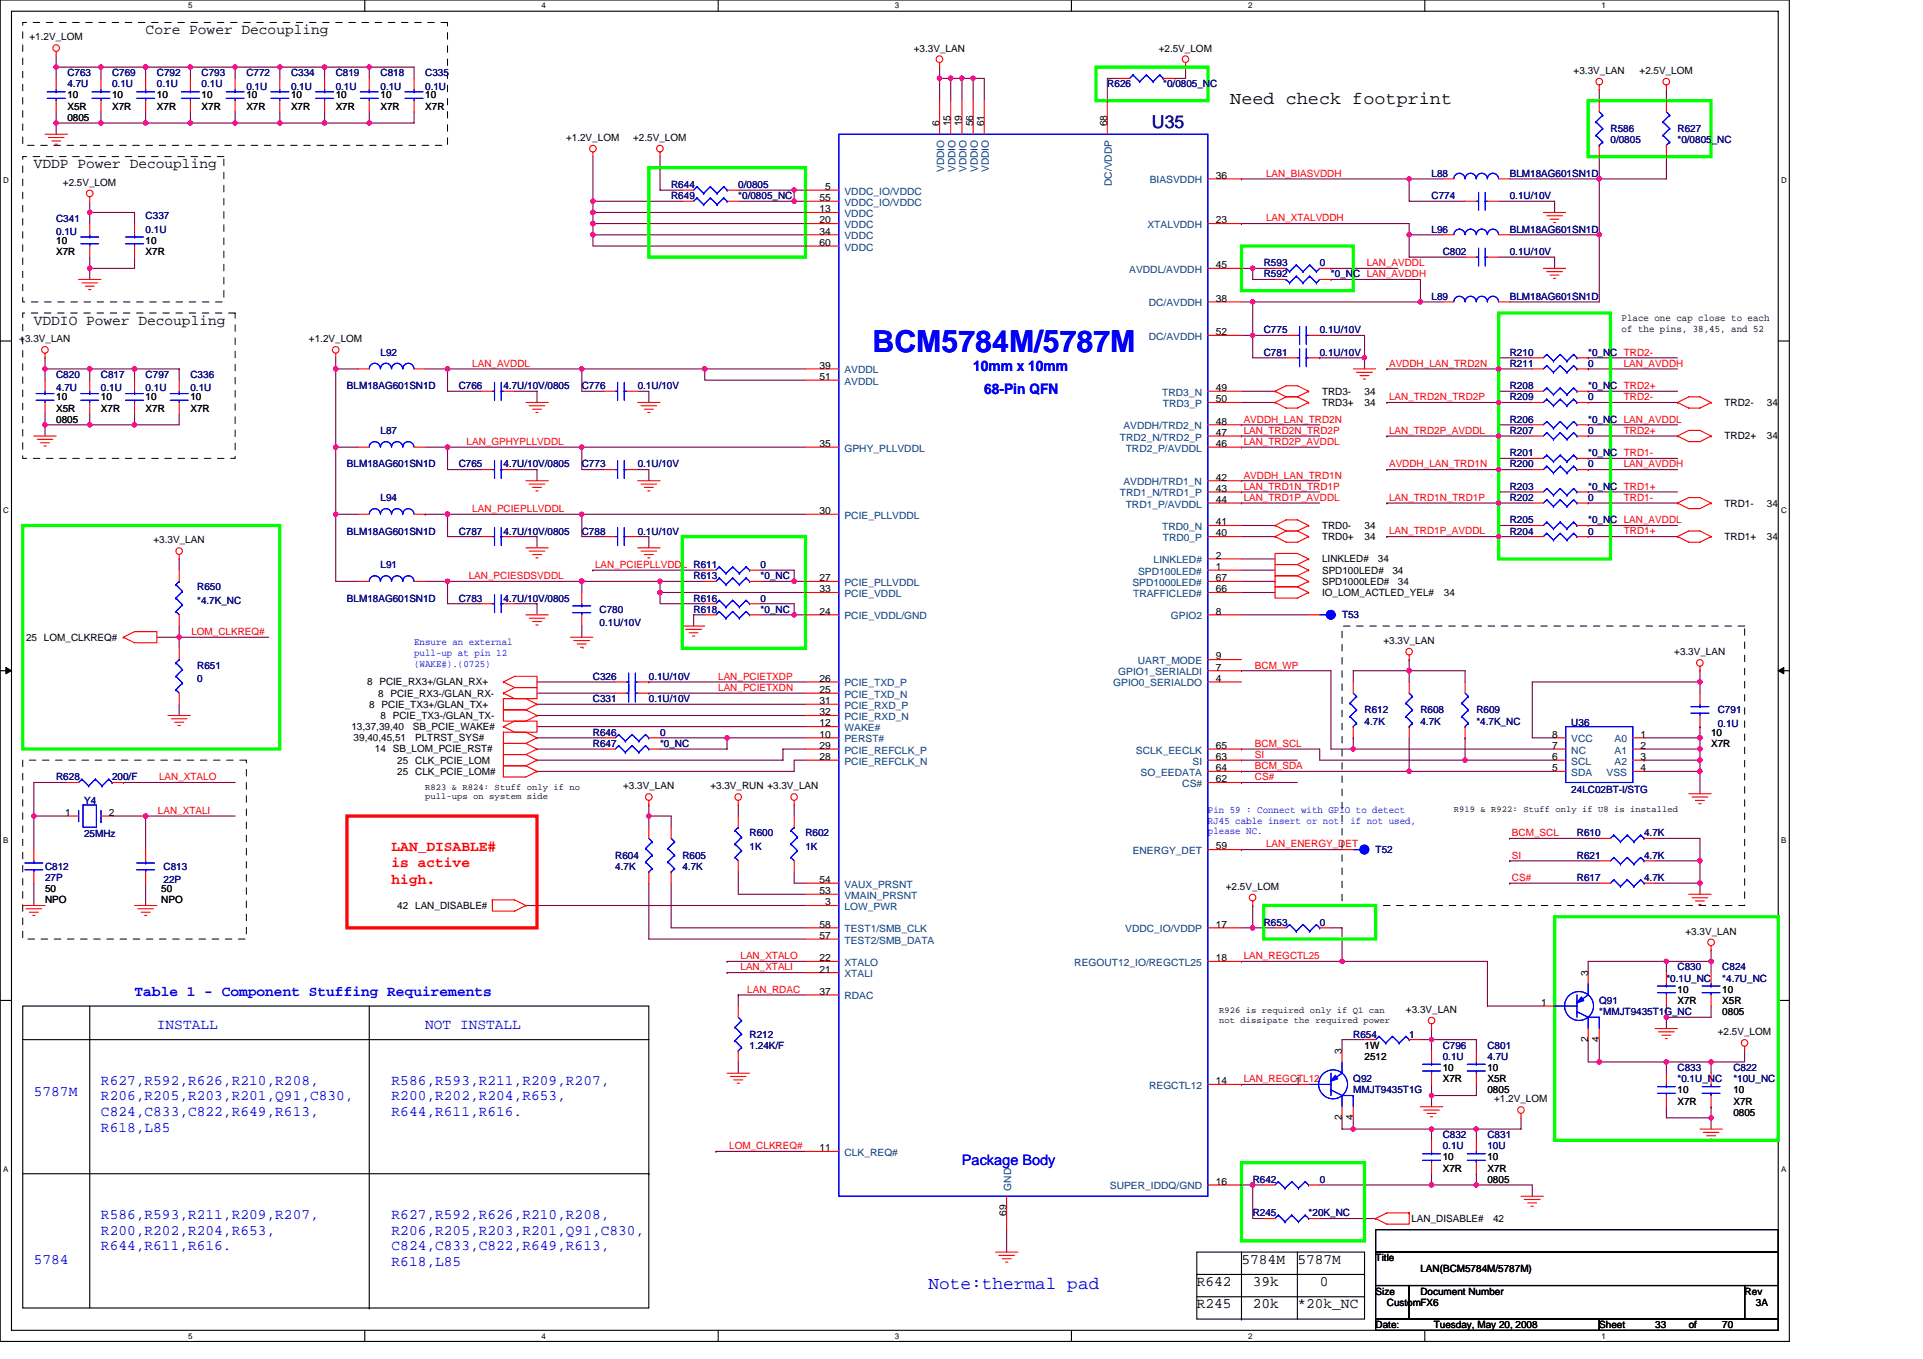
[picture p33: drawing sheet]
<svg xmlns="http://www.w3.org/2000/svg" width="297mm" height="210mm" viewBox="0 0 297 210" stroke-linecap="round" stroke-linejoin="round" font-family="sans-serif">
<defs><g id="words">
<text font-size="4.7" fill="#00f" x="134.8" y="54.4">BCM5784M/5787M</text>
<text font-size="2.8" x="190" y="16">Need check footprint</text>
<text font-size="2.8" fill="#000080" x="177.9" y="19.7">U35</text>
<text font-size="2.8" fill="#00f" x="143.4" y="199.1">Note:thermal pad</text>
<g font-size="2.2">
<text x="22.5" y="5.3">Core Power Decoupling</text>
<text x="5.2" y="26">VDDP Power Decoupling</text>
<text x="5.2" y="50.2">VDDIO Power Decoupling</text>
<text x="191.8" y="195.3">5784M</text>
<text x="200.4" y="195.3">5787M</text>
<text x="184.9" y="198.7">R642</text>
<text x="184.9" y="202.2">R245</text>
<text x="193.5" y="202.2">20k</text>
<text x="193.5" y="198.7">39k</text>
<text x="200.4" y="202.2">*20k_NC</text>
<text x="203.9" y="198.7">0</text>
</g>
<g font-size="2.2" fill="#00f">
<text x="150.3" y="57.4">10mm x 10mm</text>
<text x="152" y="60.8">68-Pin QFN</text>
<text x="20.8" y="153.9">Table 1 - Component Stuffing Requirements</text>
<text x="24.2" y="159">INSTALL</text>
<text x="65.7" y="159">NOT INSTALL</text>
<text x="15.6" y="167.6">R627,R592,R626,R210,R208,</text>
<text x="60.5" y="167.6">R586,R593,R211,R209,R207,</text>
<text x="5.2" y="169.4">5787M</text>
<text x="15.6" y="170">R206,R205,R203,R201,Q91,C830,</text>
<text x="15.6" y="172.4">C824,C833,C822,R649,R613,</text>
<text x="60.5" y="170">R200,R202,R204,R653,</text>
<text x="60.5" y="172.4">R644,R611,R616.</text>
<text x="15.6" y="174.9">R618,L85</text>
<text x="148.6" y="179.9">Package Body</text>
<text x="15.6" y="188.3">R586,R593,R211,R209,R207,</text>
<text x="15.6" y="190.8">R200,R202,R204,R653,</text>
<text x="60.5" y="188.3">R627,R592,R626,R210,R208,</text>
<text x="60.5" y="190.8">R206,R205,R203,R201,Q91,C830,</text>
<text x="5.2" y="195.3">5784</text>
<text x="15.6" y="193.2">R644,R611,R616.</text>
<text x="60.5" y="193.2">C824,C833,C822,R649,R613,</text>
<text x="60.5" y="195.6">R618,L85</text>
</g>
<g font-size="2.2" fill="#f00">
<text x="60.5" y="131.4">LAN_DISABLE#</text>
<text x="60.5" y="134">is active</text>
<text x="60.5" y="136.5">high.</text>
</g>
<g font-size="1.5">
<text x="4.5" y="6.2">+1.2V_LOM</text>
<text x="141.2" y="8">+3.3V_LAN</text>
<text x="179" y="8">+2.5V_LOM</text>
<text x="243.1" y="11.4">+3.3V_LAN</text>
<text x="253.3" y="11.4">+2.5V_LOM</text>
<text x="10.4" y="15.2">10</text>
<text x="10.4" y="17">X5R</text>
<text x="17.3" y="15.2">10</text>
<text x="17.3" y="17">X7R</text>
<text x="24.2" y="15.2">10</text>
<text x="24.2" y="17">X7R</text>
<text x="31.1" y="15.2">10</text>
<text x="31.1" y="17">X7R</text>
<text x="38.1" y="15.2">10</text>
<text x="38.1" y="17">X7R</text>
<text x="45" y="15.2">10</text>
<text x="45" y="17">X7R</text>
<text x="51.9" y="15.2">10</text>
<text x="51.9" y="17">X7R</text>
<text x="58.8" y="15.2">10</text>
<text x="58.8" y="17">X7R</text>
<text x="65.7" y="15.2">10</text>
<text x="65.7" y="17">X7R</text>
<text x="10.4" y="18.7">0805</text>
<text x="87.4" y="21.8">+1.2V_LOM</text>
<text x="97.8" y="21.8">+2.5V_LOM</text>
<text x="145.1" y="19.5" transform="rotate(-90 145.1 19.5)">6</text>
<text x="146.8" y="19.5" transform="rotate(-90 146.8 19.5)">15</text>
<text x="148.6" y="19.5" transform="rotate(-90 148.6 19.5)">19</text>
<text x="150.3" y="19.5" transform="rotate(-90 150.3 19.5)">56</text>
<text x="152" y="19.5" transform="rotate(-90 152 19.5)">61</text>
<text x="171" y="19.5" transform="rotate(-90 171 19.5)">68</text>
<text x="9.7" y="28.7">+2.5V_LOM</text>
<text x="127.5" y="29.4">5</text>
<text x="187.8" y="27.6">36</text>
<text x="126.6" y="34.5">20</text>
<text x="126.6" y="32.8">13</text>
<text x="126.6" y="31.1">55</text>
<text x="187.8" y="34.5">23</text>
<text x="8.7" y="37.7">10</text>
<text x="8.7" y="39.4">X7R</text>
<text x="22.5" y="37.7">10</text>
<text x="22.5" y="39.4">X7R</text>
<text x="126.6" y="36.3">34</text>
<text x="126.6" y="38">60</text>
<text x="187.8" y="41.4">45</text>
<text x="187.8" y="46.6">38</text>
<text x="3" y="52.9">+3.3V_LAN</text>
<text x="47.7" y="52.9">+1.2V_LOM</text>
<text x="187.8" y="51.8">52</text>
<text x="250.5" y="49.6">Place one cap close to each</text>
<text x="250.5" y="51.3">of the pins, 38,45, and 52</text>
<text x="126.6" y="58.7">51</text>
<text x="126.6" y="57">39</text>
<text x="8.7" y="61.8">10</text>
<text x="8.7" y="65.3">0805</text>
<text x="8.7" y="63.6">X5R</text>
<text x="15.6" y="61.8">10</text>
<text x="15.6" y="63.6">X7R</text>
<text x="22.5" y="61.8">10</text>
<text x="22.5" y="63.6">X7R</text>
<text x="29.4" y="61.8">10</text>
<text x="29.4" y="63.6">X7R</text>
<text x="187.8" y="60.4">49</text>
<text x="187.8" y="62.2">50</text>
<text x="187.8" y="65.6">48</text>
<text x="204.2" y="61">TRD3-</text>
<text x="204.2" y="62.7">TRD3+</text>
<text x="210.8" y="61">34</text>
<text x="210.8" y="62.7">34</text>
<text x="266.4" y="62.7">TRD2-</text>
<text x="272.9" y="62.7">34</text>
<text x="126.6" y="69.1">35</text>
<text x="187.8" y="67.4">47</text>
<text x="187.8" y="69.1">46</text>
<text x="266.4" y="67.9">TRD2+</text>
<text x="272.9" y="67.9">34</text>
<text x="187.8" y="74.3">42</text>
<text x="187.8" y="76">43</text>
<text x="187.8" y="77.7">44</text>
<text x="23.7" y="84">+3.3V_LAN</text>
<text x="126.6" y="79.4">30</text>
<text x="187.8" y="81.2">41</text>
<text x="187.8" y="82.9">40</text>
<text x="204.2" y="81.7">TRD0-</text>
<text x="204.2" y="83.4">TRD0+</text>
<text x="210.8" y="81.7">34</text>
<text x="210.8" y="83.4">34</text>
<text x="266.4" y="78.3">TRD1-</text>
<text x="266.4" y="83.4">TRD1+</text>
<text x="272.9" y="78.3">34</text>
<text x="272.9" y="83.4">34</text>
<text x="126.6" y="89.8">27</text>
<text x="187.8" y="89.8">67</text>
<text x="187.8" y="88.1">1</text>
<text x="187.8" y="86.3">2</text>
<text x="204.2" y="86.9">LINKLED#</text>
<text x="204.2" y="88.6">SPD100LED#</text>
<text x="212.8" y="86.9">34</text>
<text x="215.1" y="88.6">34</text>
<text x="126.6" y="91.5">33</text>
<text x="126.6" y="95">24</text>
<text x="187.8" y="91.5">66</text>
<text x="187.8" y="95">8</text>
<text x="204.2" y="92.1">IO_LOM_ACTLED_YEL#</text>
<text x="204.2" y="90.4">SPD1000LED#</text>
<text x="215.9" y="90.4">34</text>
<text x="223" y="92.1">34</text>
<text x="4" y="99">25 LOM_CLKREQ#</text>
<text x="187.8" y="101.9">9</text>
<text x="213.7" y="99.5">+3.3V_LAN</text>
<text x="258.6" y="101.2">+3.3V_LAN</text>
<text x="56.7" y="105.9">8 PCIE_RX3+/GLAN_RX+</text>
<text x="58.4" y="107.6">8 PCIE_RX3-/GLAN_RX-</text>
<text x="126.6" y="105.3">26</text>
<text x="126.6" y="107.1">25</text>
<text x="187.8" y="105.3">4</text>
<text x="187.8" y="103.6">7</text>
<text x="54.3" y="112.8">13,37,39,40</text>
<text x="57" y="109.3">8 PCIE_TX3+/GLAN_TX+</text>
<text x="58.8" y="111.1">8 PCIE_TX3-/GLAN_TX-</text>
<text x="63.8" y="112.8">SB_PCIE_WAKE#</text>
<text x="126.6" y="108.8">31</text>
<text x="126.6" y="110.5">32</text>
<text x="126.6" y="114">10</text>
<text x="126.6" y="112.2">12</text>
<text x="239.8" y="114">8</text>
<text x="253.4" y="114">1</text>
<text x="264.3" y="113.7">10</text>
<text x="54.6" y="114.5">39,40,45,51</text>
<text x="57.9" y="116.3">14 SB_LOM_PCIE_RST#</text>
<text x="61.4" y="118">25 CLK_PCIE_LOM</text>
<text x="61.4" y="119.7">25 CLK_PCIE_LOM#</text>
<text x="64.1" y="114.5">PLTRST_SYS#</text>
<text x="126.6" y="115.7">29</text>
<text x="126.6" y="117.4">28</text>
<text x="187.8" y="117.4">63</text>
<text x="187.8" y="119.2">64</text>
<text x="187.8" y="115.7">65</text>
<text x="239.8" y="117.4">6</text>
<text x="239.8" y="115.7">7</text>
<text x="239.8" y="119.2">5</text>
<text x="253.4" y="115.7">2</text>
<text x="253.4" y="117.4">3</text>
<text x="253.4" y="119.2">4</text>
<text x="264.3" y="115.4">X7R</text>
<text x="96.3" y="122">+3.3V_LAN</text>
<text x="109.7" y="122">+3.3V_RUN +3.3V_LAN</text>
<text x="187.8" y="120.9">62</text>
<text x="10.1" y="126.1">1</text>
<text x="16.8" y="126.1">2</text>
<text x="187.8" y="131.3">59</text>
<text x="7" y="137.9">50</text>
<text x="24.9" y="137.9">50</text>
<text x="126.6" y="136.4">54</text>
<text x="189.4" y="137.5">+2.5V_LOM</text>
<text x="7" y="139.6">NPO</text>
<text x="24.9" y="139.6">NPO</text>
<text x="61.4" y="140.4">42 LAN_DISABLE#</text>
<text x="126.6" y="143.3">58</text>
<text x="126.6" y="138.2">53</text>
<text x="127.5" y="139.9">3</text>
<text x="187.8" y="143.3">17</text>
<text x="126.6" y="148.5">22</text>
<text x="126.6" y="145.1">57</text>
<text x="187.8" y="148.5">18</text>
<text x="260.3" y="144.4">+3.3V_LAN</text>
<text x="126.6" y="153.7">37</text>
<text x="126.6" y="150.3">21</text>
<text x="238" y="155.4">1</text>
<text x="245.3" y="150.8" transform="rotate(-90 245.3 150.8)">3</text>
<text x="259.1" y="153.4">10</text>
<text x="259.1" y="155.1">X7R</text>
<text x="266" y="153.4">10</text>
<text x="266" y="155.1">X5R</text>
<text x="217.2" y="156.5">+3.3V_LAN</text>
<text x="245.3" y="161" transform="rotate(-90 245.3 161)">2</text>
<text x="247" y="161" transform="rotate(-90 247 161)">4</text>
<text x="265.3" y="160">+2.5V_LOM</text>
<text x="266" y="156.8">0805</text>
<text x="187.8" y="167.5">14</text>
<text x="200" y="167.5">1</text>
<text x="207.3" y="162.9" transform="rotate(-90 207.3 162.9)">3</text>
<text x="210.8" y="162">1W</text>
<text x="210.8" y="163.8">2512</text>
<text x="222.9" y="165.5">10</text>
<text x="222.9" y="167.2">X7R</text>
<text x="229.8" y="165.5">10</text>
<text x="229.8" y="167.2">X5R</text>
<text x="207.3" y="173.1" transform="rotate(-90 207.3 173.1)">2</text>
<text x="209" y="173.1" transform="rotate(-90 209 173.1)">4</text>
<text x="229.8" y="169">0805</text>
<text x="230.8" y="170.3">+1.2V_LOM</text>
<text x="259.1" y="169">10</text>
<text x="259.1" y="170.7">X7R</text>
<text x="267.8" y="169">10</text>
<text x="267.8" y="172.4">0805</text>
<text x="267.8" y="170.7">X7R</text>
<text x="126.6" y="177.9">11</text>
<text x="222.9" y="179.3">10</text>
<text x="229.8" y="179.3">10</text>
<text x="187.8" y="183.1">16</text>
<text x="222.9" y="181">X7R</text>
<text x="229.8" y="182.8">0805</text>
<text x="229.8" y="181">X7R</text>
<text x="155.5" y="187.8" transform="rotate(-90 155.5 187.8)">69</text>
<text x="218" y="188.8">LAN_DISABLE#</text>
<text x="230.6" y="188.8">42</text>
<text x="212.5" y="194.9">Title</text>
<text x="219.4" y="196.6">LAN(BCM5784M/5787M)</text>
<text x="212.5" y="200">Size</text>
<text x="214.2" y="201.8">CustomFX6</text>
<text x="219.4" y="200">Document Number</text>
<text x="269.5" y="200">Rev</text>
<text x="271.2" y="201.8">3A</text>
<text x="212.5" y="205.2">Date:</text>
<text x="221.5" y="205.2">Tuesday, May 20, 2008</text>
<text x="247" y="205.2">Sheet</text>
<text x="255.7" y="205.2">33</text>
<text x="260.9" y="205.2">of</text>
<text x="266" y="205.2">70</text>
</g>
<g font-size="1.5" fill="#000080">
<text x="10.4" y="11.8">C763</text>
<text x="17.3" y="11.8">C769</text>
<text x="24.2" y="11.8">C792</text>
<text x="31.1" y="11.8">C793</text>
<text x="38.1" y="11.8">C772</text>
<text x="45" y="11.8">C334</text>
<text x="51.9" y="11.8">C819</text>
<text x="58.8" y="11.8">C818</text>
<text x="65.7" y="11.8">C335</text>
<text x="10.4" y="13.5">4.7U</text>
<text x="17.3" y="13.5">0.1U</text>
<text x="24.2" y="13.5">0.1U</text>
<text x="31.1" y="13.5">0.1U</text>
<text x="38.1" y="13.8">0.1U</text>
<text x="45" y="13.8">0.1U</text>
<text x="51.9" y="13.8">0.1U</text>
<text x="58.8" y="13.8">0.1U</text>
<text x="65.7" y="13.8">0.1U</text>
<text x="171" y="13.5">R626</text>
<text x="179.7" y="13.5">*0/0805_NC</text>
<text x="248.8" y="20.4">R586</text>
<text x="248.8" y="22.1">0/0805</text>
<text x="259.1" y="20.4">R627</text>
<text x="259.1" y="22.1">*0/0805_NC</text>
<text x="103.7" y="29">R644</text>
<text x="114" y="29">0/0805</text>
<text x="221.1" y="27.3">L88</text>
<text x="233.2" y="27.3">BLM18AG601SN1D</text>
<text x="8.7" y="34.2">C341</text>
<text x="22.5" y="33.9">C337</text>
<text x="22.5" y="35.9">0.1U</text>
<text x="103.7" y="30.8">R649</text>
<text x="114" y="30.8">*0/0805_NC</text>
<text x="221.1" y="35.9">L96</text>
<text x="221.1" y="30.8">C774</text>
<text x="233.2" y="30.8">0.1U/10V</text>
<text x="233.2" y="35.9">BLM18AG601SN1D</text>
<text x="8.7" y="36.3">0.1U</text>
<text x="195.2" y="41.1">R593</text>
<text x="203.9" y="41.1">0</text>
<text x="222.9" y="39.4">C802</text>
<text x="233.2" y="39.4">0.1U/10V</text>
<text x="195.2" y="42.9">R592</text>
<text x="205.6" y="42.9">*0_NC LAN_AVDDH</text>
<text x="221.1" y="46.3">L89</text>
<text x="233.2" y="46.3">BLM18AG601SN1D</text>
<text x="195.2" y="51.5">C775</text>
<text x="203.9" y="51.5">0.1U/10V</text>
<text x="8.7" y="58.4">C820</text>
<text x="15.6" y="58.4">C817</text>
<text x="22.5" y="58.4">C797</text>
<text x="29.4" y="58.4">C336</text>
<text x="58.8" y="54.9">L92</text>
<text x="195.2" y="54.9">C781</text>
<text x="203.9" y="54.9">0.1U/10V</text>
<text x="233.2" y="54.9">R210</text>
<text x="233.2" y="56.7">R211</text>
<text x="245.3" y="54.9">*0_NC TRD2-</text>
<text x="245.3" y="56.7">0</text>
<text x="8.7" y="60.5">4.7U</text>
<text x="15.6" y="60.5">0.1U</text>
<text x="22.5" y="60.5">0.1U</text>
<text x="29.4" y="60.5">0.1U</text>
<text x="53.6" y="60.1">BLM18AG601SN1D</text>
<text x="70.9" y="60.1">C766</text>
<text x="77.8" y="60.1">4.7U/10V/0805</text>
<text x="89.9" y="60.1">C776</text>
<text x="98.5" y="60.1">0.1U/10V</text>
<text x="233.2" y="60.1">R208</text>
<text x="233.2" y="61.8">R209</text>
<text x="233.2" y="65.3">R206</text>
<text x="245.3" y="60.1">*0_NC TRD2+</text>
<text x="245.3" y="61.8">0</text>
<text x="245.3" y="65.3">*0_NC LAN_AVDDL</text>
<text x="58.8" y="67">L87</text>
<text x="233.2" y="70.5">R201</text>
<text x="233.2" y="67">R207</text>
<text x="245.3" y="70.5">*0_NC TRD1-</text>
<text x="245.3" y="67">0</text>
<text x="53.6" y="72.2">BLM18AG601SN1D</text>
<text x="58.8" y="77.4">L94</text>
<text x="70.9" y="72.2">C765</text>
<text x="77.8" y="72.2">4.7U/10V/0805</text>
<text x="89.9" y="72.2">C773</text>
<text x="98.5" y="72.2">0.1U/10V</text>
<text x="233.2" y="77.4">R202</text>
<text x="233.2" y="72.2">R200</text>
<text x="233.2" y="75.7">R203</text>
<text x="245.3" y="77.4">0</text>
<text x="245.3" y="72.2">0</text>
<text x="245.3" y="75.7">*0_NC TRD1+</text>
<text x="53.6" y="82.6">BLM18AG601SN1D</text>
<text x="70.9" y="82.6">C787</text>
<text x="77.8" y="82.6">4.7U/10V/0805</text>
<text x="89.9" y="82.6">C788</text>
<text x="98.5" y="82.6">0.1U/10V</text>
<text x="233.2" y="80.9">R205</text>
<text x="233.2" y="82.6">R204</text>
<text x="245.3" y="80.9">*0_NC LAN_AVDDL</text>
<text x="245.3" y="82.6">0</text>
<text x="58.8" y="87.8">L91</text>
<text x="107.1" y="89.5">R613</text>
<text x="117.5" y="87.8">0</text>
<text x="117.5" y="89.5">*0_NC</text>
<text x="30.5" y="91.2">R650</text>
<text x="30.5" y="93.3">*4.7K_NC</text>
<text x="53.6" y="92.9">BLM18AG601SN1D</text>
<text x="70.9" y="92.9">C783</text>
<text x="77.8" y="92.9">4.7U/10V/0805</text>
<text x="92.6" y="94.7">C780</text>
<text x="107.1" y="94.7">R618</text>
<text x="107.1" y="92.9">R616</text>
<text x="117.5" y="94.7">*0_NC</text>
<text x="117.5" y="92.9">0</text>
<text x="207.3" y="95.5">T53</text>
<text x="92.6" y="96.8">0.1U/10V</text>
<text x="30.5" y="103.3">R651</text>
<text x="30.5" y="105.4">0</text>
<text x="91.6" y="105">C326</text>
<text x="100.2" y="105">0.1U/10V</text>
<text x="91.6" y="113.7">R646</text>
<text x="91.6" y="108.5">C331</text>
<text x="100.2" y="108.5">0.1U/10V</text>
<text x="102" y="113.7">0</text>
<text x="210.8" y="110.2">R612</text>
<text x="210.8" y="112">4.7K</text>
<text x="219.4" y="110.2">R608</text>
<text x="219.4" y="112">4.7K</text>
<text x="228" y="110.2">R609</text>
<text x="228" y="112">*4.7K_NC</text>
<text x="242.7" y="112.1">U36</text>
<text x="265.3" y="110.2">C791</text>
<text x="265.3" y="112.3">0.1U</text>
<text x="91.6" y="115.4">R647</text>
<text x="102" y="115.4">*0_NC</text>
<text x="8.7" y="120.6">R628</text>
<text x="13" y="124.2">Y4</text>
<text x="17.3" y="120.6">200/F</text>
<text x="242.7" y="122.5">24LC02BT-I/STG</text>
<text x="13" y="129.4">25MHz</text>
<text x="115.8" y="129.2">R600</text>
<text x="115.8" y="131.3">1K</text>
<text x="124.4" y="129.2">R602</text>
<text x="124.4" y="131.3">1K</text>
<text x="212.5" y="131.8">T52</text>
<text x="243.6" y="129.2">R610</text>
<text x="254" y="129.2">4.7K</text>
<text x="7" y="134.4">C812</text>
<text x="7" y="136.1">27P</text>
<text x="25.3" y="134.4">C813</text>
<text x="25.3" y="136.5">22P</text>
<text x="95" y="132.7">R604</text>
<text x="95" y="134.4">4.7K</text>
<text x="105.4" y="132.7">R605</text>
<text x="105.4" y="134.4">4.7K</text>
<text x="243.6" y="136.1">R617</text>
<text x="243.6" y="132.7">R621</text>
<text x="254" y="136.1">4.7K</text>
<text x="254" y="132.7">4.7K</text>
<text x="195.2" y="143">R653</text>
<text x="203.9" y="143">0</text>
<text x="259.1" y="149.9">C830</text>
<text x="266" y="149.9">C824</text>
<text x="247" y="155.1">Q91</text>
<text x="257.4" y="151.7">*0.1U_NC</text>
<text x="266" y="151.7">*4.7U_NC</text>
<text x="115.8" y="160.3">R212</text>
<text x="209" y="160.3">R654</text>
<text x="217.7" y="160.3">1</text>
<text x="247" y="156.8">*MMJT9435T1G_NC</text>
<text x="115.8" y="162">1.24K/F</text>
<text x="209" y="167.2">Q92</text>
<text x="222.9" y="162">C796</text>
<text x="222.9" y="163.8">0.1U</text>
<text x="229.8" y="162">C801</text>
<text x="229.8" y="163.8">4.7U</text>
<text x="259.1" y="165.5">C833</text>
<text x="259.1" y="167.2">*0.1U_NC</text>
<text x="267.8" y="165.5">C822</text>
<text x="267.8" y="167.2">*10U_NC</text>
<text x="209" y="169">MMJT9435T1G</text>
<text x="222.9" y="175.9">C832</text>
<text x="222.9" y="177.6">0.1U</text>
<text x="229.8" y="175.9">C831</text>
<text x="229.8" y="177.6">10U</text>
<text x="193.5" y="182.8">R642</text>
<text x="203.9" y="182.8">0</text>
<text x="193.5" y="187.9">R245</text>
<text x="202.1" y="187.9">*20K_NC</text>
</g>
<g font-size="1.5" fill="#004080">
<text x="145.9" y="26.6" transform="rotate(-90 145.9 26.6)">VDDIO</text>
<text x="147.6" y="26.6" transform="rotate(-90 147.6 26.6)">VDDIO</text>
<text x="149.3" y="26.6" transform="rotate(-90 149.3 26.6)">VDDIO</text>
<text x="151" y="26.6" transform="rotate(-90 151 26.6)">VDDIO</text>
<text x="152.8" y="26.6" transform="rotate(-90 152.8 26.6)">VDDIO</text>
<text x="171.8" y="28.7" transform="rotate(-90 171.8 28.7)">DC/VDDP</text>
<text x="177.6" y="28.3">BIASVDDH</text>
<text x="130.4" y="35.2">VDDC</text>
<text x="130.4" y="33.5">VDDC</text>
<text x="130.4" y="31.8">VDDC_IO/VDDC</text>
<text x="130.4" y="30.1">VDDC_IO/VDDC</text>
<text x="177.2" y="35.2">XTALVDDH</text>
<text x="130.4" y="37">VDDC</text>
<text x="130.4" y="38.7">VDDC</text>
<text x="174.4" y="42.2">AVDDL/AVDDH</text>
<text x="177.4" y="47.3">DC/AVDDH</text>
<text x="177.4" y="52.5">DC/AVDDH</text>
<text x="130.4" y="59.4">AVDDL</text>
<text x="130.4" y="57.7">AVDDL</text>
<text x="179.5" y="61.2">TRD3_N</text>
<text x="179.6" y="62.9">TRD3_P</text>
<text x="130.4" y="69.8">GPHY_PLLVDDL</text>
<text x="173" y="68.1">TRD2_N/TRD2_P</text>
<text x="173.5" y="66.3">AVDDH/TRD2_N</text>
<text x="173.9" y="69.8">TRD2_P/AVDDL</text>
<text x="173" y="76.7">TRD1_N/TRD1_P</text>
<text x="173.5" y="75">AVDDH/TRD1_N</text>
<text x="130.4" y="80.2">PCIE_PLLVDDL</text>
<text x="173.9" y="78.4">TRD1_P/AVDDL</text>
<text x="179.5" y="81.9">TRD0_N</text>
<text x="179.6" y="83.6">TRD0_P</text>
<text x="175.8" y="88.8">SPD100LED#</text>
<text x="178.2" y="87.1">LINKLED#</text>
<text x="130.4" y="90.5">PCIE_PLLVDDL</text>
<text x="130.4" y="92.2">PCIE_VDDL</text>
<text x="130.4" y="95.7">PCIE_VDDL/GND</text>
<text x="174.9" y="90.5">SPD1000LED#</text>
<text x="175" y="92.2">TRAFFICLED#</text>
<text x="180.9" y="95.7">GPIO2</text>
<text x="130.4" y="106.1">PCIE_TXD_P</text>
<text x="130.4" y="107.8">PCIE_TXD_N</text>
<text x="172" y="106.1">GPIO0_SERIALDO</text>
<text x="172.7" y="104.3">GPIO1_SERIALDI</text>
<text x="175.8" y="102.6">UART_MODE</text>
<text x="130.4" y="109.5">PCIE_RXD_P</text>
<text x="130.4" y="111.3">PCIE_RXD_N</text>
<text x="130.4" y="113">WAKE#</text>
<text x="130.4" y="116.4">PCIE_REFCLK_P</text>
<text x="130.4" y="118.2">PCIE_REFCLK_N</text>
<text x="130.4" y="114.7">PERST#</text>
<text x="175.5" y="116.4">SCLK_EECLK</text>
<text x="176.2" y="119.9">SO_EEDATA</text>
<text x="184.2" y="118.2">SI</text>
<text x="242.7" y="114.7">VCC</text>
<text x="242.7" y="118.2">SCL</text>
<text x="242.7" y="116.4">NC</text>
<text x="242.7" y="119.9">SDA</text>
<text x="248.2" y="119.9">VSS</text>
<text x="249.4" y="114.7">A0</text>
<text x="249.4" y="116.4">A1</text>
<text x="249.4" y="118.2">A2</text>
<text x="182.6" y="121.6">CS#</text>
<text x="175" y="132">ENERGY_DET</text>
<text x="130.4" y="137.2">VAUX_PRSNT</text>
<text x="130.4" y="138.9">VMAIN_PRSNT</text>
<text x="130.4" y="140.6">LOW_PWR</text>
<text x="130.4" y="149.2">XTALO</text>
<text x="130.4" y="144.1">TEST1/SMB_CLK</text>
<text x="130.4" y="145.8">TEST2/SMB_DATA</text>
<text x="165.9" y="149.2">REGOUT12_IO/REGCTL25</text>
<text x="173.8" y="144.1">VDDC_IO/VDDP</text>
<text x="130.4" y="154.4">RDAC</text>
<text x="130.4" y="151">XTALI</text>
<text x="177.5" y="168.3">REGCTL12</text>
<text x="130.4" y="178.6">CLK_REQ#</text>
<text x="156.2" y="184" transform="rotate(-90 156.2 184)">GND</text>
<text x="171.4" y="183.8">SUPER_IDDQ/GND</text>
</g>
<g font-size="1.5" fill="#f00">
<text x="195.6" y="27.3">LAN_BIASVDDH</text>
<text x="195.6" y="34.2">LAN_XTALVDDH</text>
<text x="211.1" y="41.1">LAN_AVDDL</text>
<text x="72.9" y="56.7">LAN_AVDDL</text>
<text x="214.6" y="56.7">AVDDH_LAN_TRD2N</text>
<text x="250.8" y="56.7">LAN_AVDDH</text>
<text x="192.1" y="65.3">AVDDH_LAN_TRD2N</text>
<text x="214.6" y="61.8">LAN_TRD2N_TRD2P</text>
<text x="250.8" y="61.8">TRD2-</text>
<text x="72.1" y="68.7">LAN_GPHYPLLVDDL</text>
<text x="192.1" y="68.7">LAN_TRD2P_AVDDL</text>
<text x="192.1" y="67">LAN_TRD2N_TRD2P</text>
<text x="214.6" y="67">LAN_TRD2P_AVDDL</text>
<text x="250.8" y="67">TRD2+</text>
<text x="192.1" y="77.4">LAN_TRD1P_AVDDL</text>
<text x="192.1" y="75.7">LAN_TRD1N_TRD1P</text>
<text x="192.1" y="73.9">AVDDH_LAN_TRD1N</text>
<text x="214.6" y="72.2">AVDDH_LAN_TRD1N</text>
<text x="214.6" y="77.4">LAN_TRD1N_TRD1P</text>
<text x="250.8" y="72.2">LAN_AVDDH</text>
<text x="250.8" y="77.4">TRD1-</text>
<text x="72.9" y="79.1">LAN_PCIEPLLVDDL</text>
<text x="214.6" y="82.6">LAN_TRD1P_AVDDL</text>
<text x="250.8" y="82.6">TRD1+</text>
<text x="72.4" y="89.5">LAN_PCIESDSVDDL</text>
<text x="91.9" y="87.8">LAN_PCIEPLLVDDL R611</text>
<text x="29.6" y="98.1">LOM_CLKREQ#</text>
<text x="110.9" y="105">LAN_PCIETXDP</text>
<text x="110.9" y="106.8">LAN_PCIETXDN</text>
<text x="193.8" y="103.3">BCM_WP</text>
<text x="193.8" y="115.4">BCM_SCL</text>
<text x="193.8" y="118.9">BCM_SDA</text>
<text x="193.8" y="117.1">SI</text>
<text x="24.4" y="125.8">LAN_XTALI</text>
<text x="24.6" y="120.6">LAN_XTALO</text>
<text x="193.8" y="120.6">CS#</text>
<text x="195.6" y="130.9">LAN_ENERGY_DET</text>
<text x="233.5" y="129.2">BCM_SCL</text>
<text x="233.5" y="132.7">SI</text>
<text x="233.5" y="136.1">CS#</text>
<text x="114.4" y="148.2">LAN_XTALO</text>
<text x="114.4" y="149.9">LAN_XTALI</text>
<text x="192.1" y="148.2">LAN_REGCTL25</text>
<text x="115.4" y="153.4">LAN_RDAC</text>
<text x="192.1" y="167.2">LAN_REGCTL12</text>
<text x="112.6" y="177.6">LOM_CLKREQ#</text>
</g>
<g font-size="1.5" fill="#00f">
<text x="64" y="99.7">Ensure an external</text>
<text x="64" y="101.3">pull-up at pin 12</text>
<text x="64" y="103">(WAKE#).(0725)</text>
<text x="186.6" y="125.6">Pin 59 : Connect with GPIO to detect</text>
<text x="186.6" y="127.3">RJ45 cable insert or not. if not used,</text>
<text x="186.6" y="128.9">please NC.</text>
</g>
<g font-size="1.4">
<text x="65.7" y="122">R823 &amp; R824: Stuff only if no</text>
<text x="65.7" y="123.5">pull-ups on system side</text>
<text x="224.6" y="125.5">R919 &amp; R922: Stuff only if U8 is installed</text>
<text x="188.3" y="156.5">R926 is required only if Q1 can</text>
<text x="188.3" y="158">not dissipate the required power</text>
</g>
<g font-size="1.2">
<text x="29.1" y="1.3">5</text>
<text x="83.6" y="1.3">4</text>
<text x="138.2" y="1.3">3</text>
<text x="192.8" y="1.3">2</text>
<text x="247.4" y="1.3">1</text>
<text x=".5" y="28.3">D</text>
<text x="275.1" y="28.3">D</text>
<text x=".5" y="79.2">C</text>
<text x="275.1" y="79.2">C</text>
<text x=".5" y="130.2">B</text>
<text x="275.1" y="130.2">B</text>
<text x=".5" y="181.1">A</text>
<text x="275.1" y="181.1">A</text>
<text x="29.1" y="206.8">5</text>
<text x="83.6" y="206.8">4</text>
<text x="138.2" y="206.8">3</text>
<text x="192.8" y="206.8">2</text>
<text x="247.4" y="206.8">1</text>
</g>
</g></defs>
<path d="M0 0h276.4v207.3h-276.4zM1.8 1.7h272.9v203.8h-272.9z" fill="none" stroke="#000" stroke-width=".17"/>
<g fill="#fff">
<path d="M29.1 .2h.6v1.4h-.6z"/>
<path d="M29.1 205.7h.6v1.4h-.6z"/>
</g>
<path d="M56.3 0v1.7M56.3 205.5v1.8" fill="none" stroke="#000" stroke-width=".17"/>
<g fill="#fff">
<path d="M83.6 .2h.7v1.4h-.7z"/>
<path d="M83.6 205.7h.7v1.4h-.7z"/>
</g>
<path d="M110.9 0v1.7M110.9 205.5v1.8" fill="none" stroke="#000" stroke-width=".17"/>
<g fill="#fff">
<path d="M138.2 .2h.7v1.4h-.7z"/>
<path d="M138.2 205.7h.7v1.4h-.7z"/>
</g>
<path d="M165.5 0v1.7M165.5 205.5v1.8" fill="none" stroke="#000" stroke-width=".17"/>
<g fill="#fff">
<path d="M192.8 .2h.6v1.4h-.6z"/>
<path d="M192.8 205.7h.6v1.4h-.6z"/>
</g>
<path d="M220.1 0v1.7M220.1 205.5v1.8" fill="none" stroke="#000" stroke-width=".17"/>
<g fill="#fff">
<path d="M247.4 .2h.6v1.4h-.6z"/>
<path d="M247.4 205.7h.6v1.4h-.6z"/>
<path d="M.5 27.2h.8v1.4h-.8z"/>
<path d="M275.1 27.2h.9v1.4h-.9z"/>
<path d="M.5 78.1h.8v1.4h-.8z"/>
<path d="M275.1 78.1h.9v1.4h-.9z"/>
</g>
<path d="M0 52.7h1.8M274.7 52.7h1.7" fill="none" stroke="#000" stroke-width=".17"/>
<g fill="#fff">
<path d="M.5 129.1h.8v1.4h-.8z"/>
<path d="M275.1 129.1h.8v1.4h-.8z"/>
</g>
<path d="M0 103.6h1.8M274.7 103.6h1.7" fill="none" stroke="#000" stroke-width=".17"/>
<path d="M.9 103.1l.9 .5-.9 .5zM274.7 103.6l.8-.5v1z" fill="#000" stroke="#000" stroke-width=".15"/>
<g fill="#fff">
<path d="M.5 180h.8v1.4h-.8z"/>
<path d="M275.1 180h.8v1.4h-.8z"/>
</g>
<g fill="none" stroke="#000" stroke-width=".17">
<path d="M0 154.6h1.8M3.5 155.4h96.7v46.7h-96.7zM13.9 155.4v46.7M57 155.4v46.7M274.7 154.6h1.7M3.5 160.6h96.7M3.5 181.4h96.7M100.2 181.4h.1M184.9 193.5h25.9v10.3h-25.9zM184.9 196.9h25.9M191.8 193.5v10.3M200.4 193.5v10.3"/>
<path d="M212.5 190h62.2v3.5h-62.2zM212.5 193.5h62.2v5.1h-62.2zM212.5 198.6h5.2v5.2h-5.2zM217.7 198.6h51.8v5.2h-51.8zM269.5 198.6h5.2v5.2h-5.2zM57 202.1h.1M184.9 200.4h25.9M191.8 203.8h.1M210.8 200.4h.1M212.5 203.8h34.5v1.7h-34.5zM247 203.8h27.7v1.7h-27.7z"/>
</g>
<g fill="none" stroke="#800040" stroke-width=".17">
<path d="M8.7 19h.1M8.7 17.3v1.7M8.7 10.4v1.7M8.7 10.4h.1M8.7 19v1.7M8.7 8.6v1.8M8.7 10.4h6.9M8.7 19h6.9M15.6 17.3v1.7M15.6 19h6.9M15.6 10.4v1.7M15.6 10.4h6.9"/>
<path d="M22.5 17.3v1.7M22.5 19h.1M22.5 10.4h.1M22.5 10.4v1.7M22.5 10.4h34.5M29.4 17.3v1.7M29.4 19h.1M29.4 10.4v1.7M29.4 10.4h.1M36.3 17.3v1.7M36.3 19h.1M36.3 10.4v1.7"/>
<path d="M36.3 10.4h.1M43.2 19h.1M43.2 17.3v1.7M43.2 10.4v1.7M43.2 10.4h.1M50.1 10.4h.1M50.1 19h.1M50.1 17.3v1.7M50.1 10.4v1.7M57 17.3v1.7M57 19h.1M57 10.4h7v1.7"/>
<path d="M57 10.4h.1M57 10.4v1.7M64 17.3v1.7h-41.5M145.1 12.1v3.5M145.1 12.1h1.8v3.5M145.1 12.1h.1M145.1 10.4v1.7M146.9 12.1h1.7v3.5M146.9 12.1h.1M148.6 12.1h.1M148.6 12.1h1.7M150.3 12.1h1.7v3.5"/>
<path d="M150.3 12.1h.1M150.3 12.1v3.5M172.8 12.1h-1.8v3.5M183.1 10.4v1.7h-1.7M247 13.8v1.8M257.4 13.8v1.8M13.9 39.7v1.8M13.9 32.8v1.7M13.9 32.8h6.9v1.7M13.9 32.8h.1M13.9 31.1v1.7M20.8 39.7v1.8h-6.9"/>
<path d="M91.6 36.3v1.7h32.8M91.6 36.3h.1M91.6 34.5h.1M91.6 32.8v1.7h32.8M91.6 32.8h.1M91.6 32.8h32.8M91.6 31.1v1.7M91.6 31.1h.1M91.6 24.2v6.9M91.6 36.3h32.8M91.6 34.5v1.8M91.6 31.1h13.8"/>
<path d="M102 24.2v5.2h3.4M114 29.4h8.7M114 31.1h8.7M122.7 29.4h1.7M122.7 29.4v1.7h1.7M122.7 29.4h.1M191.8 34.5h.1M191.8 34.5h25.9v1.8M191.8 27.6h.1M191.8 27.6h31.1M217.7 27.6h.1M217.7 27.6v3.5h8.6"/>
<path d="M217.7 36.3v3.4h8.6M217.7 36.3h.1M217.7 36.3h5.2M231.5 31.1h8.6v1.7M231.5 39.7h8.6v1.8M233.2 27.6h13.8M233.2 36.3h13.8M247 24.2h.1M247 36.3h.1M247 36.3v10.4h-13.8M247 27.6v8.7M247 24.2v3.4"/>
<path d="M257.4 24.2v3.4h-10.4M7 57h.1M7 57v1.7M7 55.3v1.7M7 57h6.9M13.9 57h6.9M13.9 57v1.7M13.9 41.5h.1M13.9 41.5v1.7M20.8 57h6.9v1.7M20.8 57v1.7M20.8 57h.1"/>
<path d="M51.9 55.3v1.7M51.9 57h3.4M51.9 57v32.8h3.4M51.9 57h.1M65.7 57h3.4M69.1 57v3.5h5.2M69.1 57h.1M69.1 57h20.8M89.9 57h19v1.7h15.5M89.9 57h.1M89.9 57v3.5h3.4M108.9 57h15.5"/>
<path d="M191.8 51.8h1.7M191.8 41.5h1.7M191.8 46.7h1.7v5.1M193.5 51.8h5.2M193.5 41.5h3.5M193.5 51.8h.1M193.5 41.5v1.7h3.5M193.5 41.5h.1M193.5 46.7h.1M193.5 51.8v3.5h5.2M193.5 46.7h29.4M203.9 51.8h6.9v3.5h-6.9"/>
<path d="M203.9 55.3h.1M205.6 41.5h.1M205.6 43.2h.1M205.6 43.2h13.8v3.5M205.6 41.5h10.3M210.8 55.3v1.7M214.2 57h.1M214.2 57h22.5M219.4 46.7h.1M231.5 57h.1M236.7 55.3h-5.2v1.7M245.3 55.3h.1"/>
<path d="M245.3 57h.1M245.3 57h13.8M245.3 55.3h13.8M7 63.9v1.7M7 65.6v1.8M7 65.6h.1M7 65.6h6.9M13.9 63.9v1.7M13.9 65.6h6.9M20.8 65.6h.1M20.8 63.9v1.7M27.7 63.9v1.7h-6.9"/>
<path d="M51.9 69.1h3.4M51.9 79.5h3.4M51.9 79.5h.1M51.9 69.1h.1M65.7 69.1h3.4M65.7 79.5h.1M65.7 79.5h58.7M69.1 69.1v3.5h5.2M69.1 79.5v3.4h5.2M69.1 69.1h.1M69.1 79.5h.1M69.1 69.1h55.3"/>
<path d="M79.5 60.5h3.4v1.7M79.5 72.6h3.4v1.7M89.9 69.1h.1M89.9 69.1v3.5h3.4M89.9 79.5v3.4h3.4M89.9 79.5h.1M98.5 60.5h1.7v1.7M98.5 72.6h1.7v1.7M191.8 77.7h.1M191.8 76h.1M191.8 74.3h.1M191.8 69.1h.1"/>
<path d="M191.8 67.4h.1M191.8 65.6h.1M191.8 62.2h5.2M191.8 60.5h5.2M191.8 69.1h12.1M191.8 77.7h12.1M191.8 76h12.1M191.8 74.3h12.1M191.8 67.4h12.1M191.8 65.6h12.1M214.2 62.2h.1M214.2 67.4h.1"/>
<path d="M214.2 72.6h.1M214.2 77.7h.1M214.2 77.7h22.5M214.2 67.4h22.5M214.2 62.2h22.5M214.2 72.6h22.5M231.5 62.2h.1M231.5 67.4h.1M231.5 72.6h.1M231.5 77.7h.1M236.7 60.5h-5.2v1.7M236.7 65.6h-5.2v1.8"/>
<path d="M236.7 70.8h-5.2v1.8M236.7 76h-5.2v1.7M245.3 60.5h.1M245.3 65.6h.1M245.3 70.8h.1M245.3 72.6h.1M245.3 76h.1M245.3 62.2h.1M245.3 67.4h.1M245.3 77.7h.1M245.3 77.7h13.8M245.3 76h13.8"/>
<path d="M245.3 67.4h13.8M245.3 65.6h13.8M245.3 60.5h13.8M245.3 62.2h13.8M245.3 70.8h13.8M245.3 72.6h13.8M24.2 98.5h3.5v1.7M27.7 86.4v1.7M27.7 98.5h.1M27.7 96.7v1.8M27.7 98.5h13.8M65.7 89.8h3.4"/>
<path d="M69.1 89.8v3.5h5.2M69.1 89.8h.1M69.1 89.8h20.8M79.5 82.9h3.4v1.7M79.5 93.3h3.4v1.7M89.9 89.8h.1M89.9 89.8h12.1M89.9 96.7v1.8M89.9 89.8v1.7M91.6 88.1h.1M91.6 88.1h17.3M98.5 82.9h1.7v1.7"/>
<path d="M102 89.8h.1M102 89.8v1.7M102 91.5v1.8h6.9M102 89.8h6.9M102 91.5h22.4M108.9 95h-1.8v1.7M117.5 93.3h5.2v1.7M117.5 88.1h5.2v1.7h1.7M117.5 95h5.2M117.5 89.8h5.2M122.7 95h.1M122.7 89.8h.1"/>
<path d="M122.7 95h1.7M124.4 91.5h.1M191.8 95h10.3M191.8 91.5h5.2M191.8 88.1h5.2M191.8 86.4h5.2M191.8 82.9h5.2M191.8 81.2h5.2M191.8 89.8h5.2M197 89.8h.1M214.2 82.9h.1M214.2 82.9h22.5"/>
<path d="M231.5 82.9h.1M236.7 81.2h-5.2v1.7M245.3 81.2h.1M245.3 82.9h.1M245.3 81.2h13.8M245.3 82.9h13.8M27.7 108.8v1.8M82.9 105.4h12.1M82.9 107.1h12.1M82.9 108.8h41.5M82.9 112.3h41.5M82.9 110.6h41.5"/>
<path d="M82.9 115.7h10.4M82.9 114h10.4M100.2 105.4h.1M100.2 107.1h.1M100.2 105.4h24.2M100.2 107.1h24.2M102 114h10.3M112.3 114h.1M112.3 114v1.7h-10.3M112.3 114h12.1M124.4 117.5h-1.7v1.7h-39.8M124.4 115.7h-3.5v1.8h-38"/>
<path d="M191.8 103.6h.1M191.8 103.6h13.8v12.1h3.4M191.8 115.7h.1M191.8 115.7h12.1v1.8h22.4M191.8 119.2h.1M191.8 117.5h.1M191.8 117.5h8.6M191.8 119.2h48.3M209 115.7h31.1M209 114h.1M209 114v1.7M217.7 103.6h-8.7v1.8"/>
<path d="M217.7 101.9v1.7h8.6v1.8M217.7 103.6h.1M217.7 101.9h.1M217.7 119.2h.1M217.7 114v5.2M217.7 103.6v1.8M226.3 114v3.5h13.8M226.3 114h.1M254 115.7h8.6M254 117.5h.1M254 119.2h8.6M254 114h8.6"/>
<path d="M254 117.5h8.6M262.6 119.2h.1M262.6 112.3h.1M262.6 114h.1M262.6 117.5v1.7M262.6 105.4h-25.9v8.6h3.4M262.6 105.4h.1M262.6 115.7h.1M262.6 103.6v1.8M262.6 105.4v1.7M262.6 112.3v5.2M262.6 119.2v3.4"/>
<path d="M5.2 126.1h.1M5.2 136.5v3.4M5.2 126.1v5.2M10.4 120.9h-5.2v5.2h5.2M17.3 126.1h5.2M19 120.9h.1M19 120.9h17.3M22.5 126.1h.1M22.5 136.5v3.4M22.5 126.1v5.2M22.5 126.1h13.8M81.2 139.9h43.2"/>
<path d="M100.2 136.5v8.6h24.2M100.2 126.1h.1M100.2 126.1h3.5v1.7M100.2 124.4v1.7M100.2 126.1v1.7M103.7 136.5v6.9h20.7M114 134.7v3.5h10.4M114 124.4v1.7M122.7 124.4v1.7M122.7 134.7v1.8h1.7M191.8 131.3h.1M191.8 120.9h.1"/>
<path d="M191.8 131.3h15.5M191.8 120.9h8.6M193.5 139.9v3.5h3.5M193.5 139.9h.1M233.2 129.5h.1M233.2 133h.1M233.2 136.5h.1M233.2 129.5h13.8M233.2 133h13.8M233.2 136.5h13.8M255.7 129.5h6.9v3.5M255.7 133h6.9"/>
<path d="M255.7 136.5h6.9M262.6 136.5h.1M262.6 133h.1M262.6 133v5.2M112.3 148.5h.1M112.3 150.3h.1M112.3 148.5h12.1M112.3 150.3h12.1M114 153.7v1.7M114 153.7h.1M114 153.7h10.4M191.8 143.4h1.7"/>
<path d="M191.8 148.5h38v6.9h8.6M191.8 148.5h.1M205.6 143.4h1.7v5.1M207.3 148.5h.1M221.1 158.9v1.7M257.4 148.5h6.9M257.4 157.2h.1M257.4 155.4v1.8M257.4 148.5h.1M257.4 148.5h-12.1v1.8M257.4 157.2v1.7M257.4 148.5v1.8"/>
<path d="M264.3 155.4v1.8h-6.9M264.3 148.5h.1M264.3 146.8v1.7M264.3 148.5v1.8M110.6 177.9h.1M110.6 177.9h13.8M114 164.1v1.7M191.8 167.6h.1M191.8 167.6h8.6M207.3 172.7v1.8h1.7M209 172.7v1.8M209 174.5h12.1v1.7"/>
<path d="M209 174.5h.1M210.8 160.6h-3.5v1.8M219.4 160.6h1.7M221.1 160.6h6.9v1.8M221.1 160.6h.1M221.1 169.3v1.7M221.1 169.3h.1M221.1 167.6v1.7M221.1 174.5h.1M221.1 160.6v1.8M221.1 174.5h6.9M228 167.6v1.7h-6.9"/>
<path d="M228 174.5v1.7M234.9 172.7v1.8h-6.9M245.3 160.6v3.5h1.7M247 160.6v3.5M247 164.1h10.4v1.7M247 164.1h.1M257.4 164.1h.1M257.4 171v1.7h6.9M257.4 164.1h6.9M264.3 171h.1M264.3 172.7v1.8M264.3 164.1v1.7"/>
<path d="M264.3 171v1.7M269.5 162.4v1.7h-5.2M155.5 190v3.5M191.8 183.1h1.7M193.5 183.1h1.7M193.5 183.1v5.2h1.7M193.5 183.1h.1M203.9 183.1h17.2M203.9 188.3h8.6M221.1 181.4v1.7M221.1 183.1h.1M221.1 183.1h6.9"/>
<path d="M228 183.1h8.7v1.7M228 181.4h.1M228 181.4v1.7"/>
</g>
<g fill="#f0f" stroke="#f0f" stroke-width=".17">
<circle cx="150.3" cy="12.1" r=".34"/>
<circle cx="148.6" cy="12.1" r=".34"/>
<circle cx="146.9" cy="12.1" r=".34"/>
<circle cx="145.1" cy="12.1" r=".34"/>
<circle cx="91.6" cy="36.3" r=".33"/>
<circle cx="91.6" cy="34.5" r=".34"/>
<circle cx="91.6" cy="32.8" r=".34"/>
<circle cx="122.7" cy="31.1" r=".34"/>
<circle cx="122.7" cy="29.4" r=".34"/>
<circle cx="108.9" cy="57" r=".34"/>
<circle cx="89.8" cy="57" r=".34"/>
<circle cx="69.1" cy="57" r=".34"/>
<circle cx="89.8" cy="69.1" r=".34"/>
<circle cx="69.1" cy="79.4" r=".33"/>
<circle cx="89.8" cy="89.8" r=".34"/>
<circle cx="69.1" cy="69.1" r=".34"/>
<circle cx="51.9" cy="57" r=".34"/>
<circle cx="51.9" cy="79.4" r=".33"/>
<circle cx="89.9" cy="79.4" r=".33"/>
<circle cx="69.1" cy="89.8" r=".34"/>
<circle cx="122.7" cy="95" r=".34"/>
<circle cx="112.3" cy="114" r=".33"/>
<circle cx="5.2" cy="126.1" r=".34"/>
<circle cx="22.5" cy="126.1" r=".34"/>
<circle cx="193.5" cy="143.4" r=".34"/>
<circle cx="207.3" cy="148.5" r=".33"/>
<circle cx="219.4" cy="46.6" r=".34"/>
<circle cx="217.7" cy="27.6" r=".33"/>
<circle cx="247" cy="27.6" r=".33"/>
<circle cx="217.7" cy="36.3" r=".33"/>
<circle cx="247" cy="36.3" r=".33"/>
<circle cx="193.5" cy="51.8" r=".34"/>
<circle cx="221.1" cy="160.6" r=".34"/>
<circle cx="228" cy="183.1" r=".33"/>
<circle cx="262.6" cy="119.2" r=".34"/>
<circle cx="50.1" cy="10.4" r=".33"/>
<circle cx="50.1" cy="19" r=".33"/>
<circle cx="57" cy="19" r=".33"/>
<circle cx="43.2" cy="19" r=".33"/>
<circle cx="36.3" cy="19" r=".33"/>
<circle cx="29.4" cy="19" r=".33"/>
<circle cx="22.5" cy="19" r=".33"/>
<circle cx="57" cy="10.4" r=".33"/>
<circle cx="43.2" cy="10.4" r=".33"/>
<circle cx="36.3" cy="10.4" r=".33"/>
<circle cx="29.4" cy="10.4" r=".33"/>
<circle cx="22.5" cy="10.4" r=".33"/>
<circle cx="15.6" cy="19" r=".33"/>
<circle cx="8.7" cy="19" r=".33"/>
<circle cx="15.6" cy="10.4" r=".33"/>
<circle cx="8.7" cy="10.4" r=".33"/>
<circle cx="51.9" cy="69.1" r=".34"/>
<circle cx="20.8" cy="65.6" r=".34"/>
<circle cx="20.8" cy="57" r=".34"/>
<circle cx="13.9" cy="57" r=".34"/>
<circle cx="6.9" cy="57" r=".34"/>
<circle cx="13.9" cy="65.6" r=".34"/>
<circle cx="6.9" cy="65.6" r=".34"/>
<circle cx="262.6" cy="114" r=".33"/>
<circle cx="262.6" cy="117.5" r=".34"/>
<circle cx="262.6" cy="105.4" r=".33"/>
<circle cx="217.7" cy="103.6" r=".34"/>
<circle cx="209" cy="115.7" r=".34"/>
<circle cx="226.3" cy="117.5" r=".34"/>
<circle cx="217.7" cy="119.2" r=".34"/>
<circle cx="262.6" cy="115.7" r=".34"/>
<circle cx="262.6" cy="136.4" r=".34"/>
<circle cx="262.6" cy="133" r=".34"/>
<circle cx="13.9" cy="32.8" r=".34"/>
<circle cx="13.9" cy="41.4" r=".34"/>
<circle cx="221.1" cy="183.1" r=".33"/>
<circle cx="221.1" cy="169.3" r=".34"/>
<circle cx="228" cy="174.4" r=".33"/>
<circle cx="221.1" cy="174.4" r=".33"/>
<circle cx="209" cy="174.4" r=".33"/>
<circle cx="247" cy="164.1" r=".34"/>
<circle cx="264.3" cy="172.7" r=".34"/>
<circle cx="257.4" cy="157.2" r=".33"/>
<circle cx="257.4" cy="148.5" r=".33"/>
<circle cx="264.3" cy="164.1" r=".34"/>
<circle cx="257.4" cy="164.1" r=".34"/>
<circle cx="264.3" cy="148.5" r=".33"/>
<circle cx="193.5" cy="41.4" r=".34"/>
<circle cx="91.6" cy="31.1" r=".34"/>
<circle cx="193.5" cy="46.6" r=".34"/>
<circle cx="231.5" cy="57" r=".34"/>
<circle cx="231.5" cy="62.2" r=".33"/>
<circle cx="231.5" cy="67.3" r=".34"/>
<circle cx="231.5" cy="72.5" r=".34"/>
<circle cx="231.5" cy="77.7" r=".34"/>
<circle cx="231.5" cy="82.9" r=".34"/>
<circle cx="210.8" cy="55.3" r=".34"/>
<circle cx="101.9" cy="89.8" r=".34"/>
<circle cx="101.9" cy="91.5" r=".34"/>
<circle cx="27.7" cy="98.4" r=".34"/>
<circle cx="100.2" cy="126.1" r=".34"/>
<circle cx="122.7" cy="89.8" r=".34"/>
<circle cx="193.5" cy="183.1" r=".33"/>
</g>
<g fill="none" stroke="#f00" stroke-width=".17">
<path d="M8.7 8v.6M8.7 12.1v1.7M8.7 15.6v1.7M15.6 12.1v1.7M15.6 15.6v1.7M22.5 12.1v1.7M22.5 15.6v1.7M29.4 12.1v1.7M29.4 15.6v1.7M36.3 12.1v1.7M36.3 15.6v1.7M43.2 12.1v1.7"/>
<path d="M43.2 15.6v1.7M50.1 12.1v1.7M50.1 15.6v1.7M57 12.1v1.7M57 15.6v1.7M64 12.1v1.7M64 15.6v1.7M145.1 10.4h.1M145.1 9.7v.7M145.1 15.6v5.1M146.9 15.6v5.1M148.6 15.6v5.1"/>
<path d="M150.3 15.6v5.1M152 15.6v5.1M171 15.6v5.1M172.8 12.1h1.7M179.7 12.1h1.7M183.1 9.7v.7M247 13.8h.1M247 13.1v.7M247 15.6v1.7M257.4 13.1v.7M257.4 15.6v1.7M7 20.7h3.4"/>
<path d="M7.5 21.3h2.4M8 21.8h1.4M8.5 22.3h.4M13.9 30.4v.7M13.9 34.5v1.8M13.9 38v1.7M20.8 34.5v1.8M20.8 38v1.7M91.6 23.5v.7M102 23.5v.7M105.4 31.1h1.7M105.4 29.4h1.7"/>
<path d="M112.3 31.1h1.7M112.3 29.4h1.7M124.4 36.3h5.2M124.4 34.5h5.2M124.4 32.8h5.2M124.4 31.1h5.2M124.4 29.4h5.2M124.4 38h5.2M186.6 27.6h5.2M186.6 34.5h5.2M222.9 27.6h1.7M222.9 36.3h1.7"/>
<path d="M226.3 39.7h1.7M226.3 31.1h1.7M229.8 39.7h1.7M229.8 31.1h1.7M231.5 27.6h1.7M231.5 36.3h1.7M238.4 32.8h3.4M238.9 33.3h2.4M239.4 33.9h1.4M240 34.4h.3M247 22.5v1.7M257.4 22.5v1.7"/>
<path d="M7 55.3h.1M7 54.6v.7M7 58.7v1.8M12.1 43.2h3.5M12.7 43.7h2.4M13.2 44.2h1.4M13.7 44.7h.3M13.9 58.7v1.8M20.8 58.7v1.8M27.7 58.7v1.8M51.9 54.6v.7M55.3 57h1.7"/>
<path d="M64 57h1.7M124.4 58.7h5.2M124.4 57h5.2M186.6 46.7h5.2M186.6 41.5h5.2M186.6 51.8h5.2M197 41.5h1.7M197 43.2h1.7M198.7 55.3h1.7M198.7 51.8h1.7M202.1 55.3h1.8M202.1 51.8h1.8"/>
<path d="M203.9 41.5h1.7M203.9 43.2h1.7M209 57h3.5M209.5 57.5h2.5M210.1 58h1.4M210.6 58.6h.3M222.9 46.7h1.7M231.5 46.7h1.7M236.7 55.3h1.7M236.7 57h1.7M238.4 41.5h3.4M238.9 42h2.4"/>
<path d="M239.4 42.5h1.4M240 43h.3M243.6 55.3h1.7M243.6 57h1.7M5.2 67.4h3.5M5.8 67.9h2.4M6.3 68.4h1.3M6.8 68.9h.3M7 62.2v1.7M13.9 62.2v1.7M20.8 62.2v1.7M27.7 62.2v1.7"/>
<path d="M55.3 79.5h1.7M55.3 69.1h1.7M64 79.5h1.7M64 69.1h1.7M74.3 60.5h1.7M74.3 72.6h1.7M77.8 60.5h1.7M77.8 72.6h1.7M81.2 62.2h3.5M81.2 74.3h3.5M81.7 62.7h2.5M81.7 74.8h2.5"/>
<path d="M82.3 63.2h1.3M82.3 75.3h1.3M82.8 63.7h.3M82.8 75.8h.3M93.3 60.5h1.7M93.3 72.6h1.7M96.8 60.5h1.7M96.8 72.6h1.7M98.5 62.2h3.5M98.5 74.3h3.5M99 62.7h2.4M99 74.8h2.4"/>
<path d="M99.5 63.2h1.4M99.5 75.3h1.4M100.1 63.7h.3M100.1 75.8h.3M124.4 79.5h5.2M124.4 69.1h5.2M186.6 77.7h5.2M186.6 60.5h5.2M186.6 62.2h5.2M186.6 67.4h5.2M186.6 69.1h5.2M186.6 76h5.2"/>
<path d="M186.6 74.3h5.2M186.6 65.6h5.2M197 60.5l1.7-.9h1.7l1.7 .9M197 60.5h.1M197 62.2l1.7 .9h1.7l1.7-.9M197 62.2h.1M197 60.5l1.7 .8M198.7 61.3h1.7M198.7 61.3l-1.7 .9M200.4 61.3l1.7 .9M202.1 60.5h.1M202.1 62.2h.1"/>
<path d="M202.1 60.5l-1.7 .8M236.7 77.7h1.7M236.7 60.5h1.7M236.7 62.2h1.7M236.7 67.4h1.7M236.7 76h1.7M236.7 65.6h1.7M236.7 72.6h1.7M236.7 70.8h1.7M243.6 77.7h1.7M243.6 60.5h1.7M243.6 62.2h1.7"/>
<path d="M243.6 67.4h1.7M243.6 76h1.7M243.6 65.6h1.7M243.6 72.6h1.7M243.6 70.8h1.7M259.1 62.2l1.8-.9h1.7l1.7 .9M259.1 62.2l1.8 .9h1.7l1.7-.9M259.1 62.2h.1M259.1 67.4l1.8-.9h1.7l1.7 .9M259.1 67.4l1.8 .8h1.7l1.7-.8M259.1 67.4h.1M259.1 77.7l1.8-.8h1.7l1.7 .8"/>
<path d="M259.1 77.7l1.8 .9h1.7l1.7-.9M259.1 77.7h.1M264.3 62.2h.1M264.3 67.4h.1M264.3 77.7h.1M19 98.5l1.8-.9h3.4v1.7h-3.4zM19 98.5h.1M27.7 86.4h.1M27.7 85.7v.7M27.7 88.1v1.7M27.7 95v1.7M55.3 89.8h1.7"/>
<path d="M64 89.8h1.7M74.3 82.9h1.7M74.3 93.3h1.7M77.8 82.9h1.7M77.8 93.3h1.7M81.2 84.6h3.5M81.2 95h3.5M81.7 85.2h2.5M81.7 95.5h2.5M82.3 85.7h1.3M82.3 96h1.3M82.8 86.2h.3"/>
<path d="M82.8 96.6h.3M88.1 98.5h3.5M88.6 99h2.5M89.2 99.5h1.3M89.9 91.5v1.8M89.9 95v1.7M93.3 82.9h1.7M96.8 82.9h1.7M98.5 84.6h3.5M99 85.2h2.4M99.5 85.7h1.4M100.1 86.2h.3"/>
<path d="M105.4 96.7h3.5M105.9 97.2h2.4M106.4 97.8h1.4M107 98.3h.3M108.9 88.1h1.7M108.9 89.8h1.7M108.9 95h1.7M108.9 93.3h1.7M115.8 88.1h1.7M115.8 89.8h1.7M115.8 95h1.7M115.8 93.3h1.7"/>
<path d="M124.4 89.8h5.2M124.4 91.5h5.2M124.4 95h5.2M186.6 82.9h5.2M186.6 81.2h5.2M186.6 86.4h5.2M186.6 88.1h5.2M186.6 89.8h5.2M186.6 91.5h5.2M186.6 95h5.2M197 81.2l1.7-.9h1.7l1.7 .9M197 81.2h.1"/>
<path d="M197 82.9l1.7 .9h1.7l1.7-.9M197 82.9h.1M197 81.2l1.7 .8M198.7 82h1.7M198.7 82l-1.7 .9M200.4 87.2h-3.4v1.8h3.4M200.4 90.7h-3.4v1.7h3.4l1.7-.9M200.4 89h-3.4v1.7h3.4M200.4 87.2l1.7 .9M200.4 90.7l1.7 .8M200.4 82l1.7 .9M200.4 89l1.7 .8"/>
<path d="M202.1 86.4l-1.7-.9h-3.4v1.7h3.4M202.1 86.4h.1M202.1 88.1h.1M202.1 91.5h.1M202.1 81.2h.1M202.1 82.9h.1M202.1 89.8h.1M202.1 86.4l-1.7 .8M202.1 88.1l-1.7 .9M202.1 81.2l-1.7 .8M202.1 89.8l-1.7 .9M202.1 95h1.8"/>
<path d="M236.7 82.9h1.7M236.7 81.2h1.7M243.6 82.9h1.7M243.6 81.2h1.7M259.1 82.9l1.8-.9h1.7l1.7 .9M259.1 82.9l1.8 .9h1.7l1.7-.9M259.1 82.9h.1M264.3 82.9h.1M25.9 110.6h3.5M26.5 111.1h2.4M27 111.6h1.4M27.5 112.1h.4"/>
<path d="M27.7 100.2v1.7M27.7 107.1v1.7M77.8 112.3l1.7-.9h3.4v1.7h-3.4zM77.8 112.3h.1M77.8 113.1h3.4l1.7 .9M77.8 113.1v1.8h3.4M77.8 113.1h.1M77.8 116.6h3.4M77.8 116.6v1.7h3.4M77.8 116.6h.1M77.8 118.3h3.4M77.8 118.3v1.8h3.4l1.7-.9"/>
<path d="M77.8 118.3h.1M77.8 114.9h3.4M77.8 114.9v1.7h3.4M77.8 114.9h.1M77.8 105.4l1.7-.9h3.4v1.7h-3.4M77.8 105.4h.1M77.8 107.1h.1M77.8 107.9h3.4l1.7 .9M77.8 107.9v1.8h3.4M77.8 107.9h.1M77.8 109.7h3.4M77.8 109.7v1.7h3.4l1.7-.8"/>
<path d="M77.8 109.7h.1M77.8 105.4l1.7 .8M79.5 106.2h3.4v1.7h-3.4l-1.7-.8M79.5 106.2l-1.7 .9M81.2 116.6l1.7 .9M81.2 118.3l1.7 .9M81.2 114.9l1.7 .8M81.2 109.7l1.7 .9M82.9 114h.1M82.9 117.5h.1M82.9 119.2h.1M82.9 115.7h.1"/>
<path d="M82.9 108.8h.1M82.9 110.6h.1M82.9 114l-1.7 .9M82.9 117.5l-1.7 .8M82.9 115.7l-1.7 .9M82.9 108.8l-1.7 .9M89.7 100h.3M90 100h.1M93.3 115.7h1.7M93.3 114h1.7M95 105.4h1.8M95 107.1h1.8"/>
<path d="M98.5 105.4h1.7M98.5 107.1h1.7M100.2 115.7h1.8M100.2 114h1.8M124.4 105.4h5.2M124.4 117.5h5.2M124.4 115.7h5.2M124.4 107.1h5.2M124.4 108.8h5.2M124.4 110.6h5.2M124.4 114h5.2M124.4 112.3h5.2"/>
<path d="M186.6 105.4h5.2M186.6 119.2h5.2M186.6 117.5h5.2M186.6 115.7h5.2M186.6 101.9h5.2M186.6 103.6h5.2M209 105.4v1.7M209 112.3v1.7M217.7 101.9h.1M217.7 101.2v.7M217.7 105.4v1.7M217.7 112.3v1.7"/>
<path d="M226.3 105.4v1.7M226.3 112.3v1.7M240.1 119.2h1.7M240.1 117.5h1.7M240.1 115.7h1.7M240.1 114h1.7M252.2 119.2h1.8M252.2 117.5h1.8M252.2 115.7h1.8M252.2 114h1.8M262.6 103.6h.1M262.6 103v.6"/>
<path d="M262.6 107.1v1.7M262.6 110.6v1.7M3.5 139.9h3.5M5.2 131.3v1.7M5.2 134.7v1.8M10.4 120.9h1.7M10.4 126.1h1.7M15.6 126.1h1.7M17.3 120.9h1.7M20.8 139.9h3.4M22.5 131.3v1.7M22.5 134.7v1.8"/>
<path d="M76 139h3.5l1.7 .9M76 139v1.8h3.5l1.7-.9M76 139h.1M81.2 139.9h.1M100.2 124.4h.1M100.2 123.7v.7M100.2 127.8v1.7M100.2 134.7v1.8M103.7 127.8v1.7M103.7 134.7v1.8M114 124.4h.1M114 123.7v.7"/>
<path d="M114 126.1v1.7M114 133v1.7M122.7 124.4h.1M122.7 123.7v.7M122.7 126.1v1.7M122.7 133v1.7M124.4 136.5h5.2M124.4 138.2h5.2M124.4 139.9h5.2M186.6 120.9h5.2M186.6 131.3h5.2M193.5 139.2v.7"/>
<path d="M207.3 131.3h1.7M247 136.5h1.8M247 133h1.8M247 129.5h1.8M254 136.5h1.7M254 133h1.7M254 129.5h1.7M260.9 122.6h3.4M260.9 138.2h3.4M261.4 123.1h2.4M261.4 138.7h2.4M261.9 123.7h1.4"/>
<path d="M261.9 139.2h1.4M262.4 124.2h.4M262.4 139.7h.4M4 140.4h2.4M4.5 140.9h1.4M5.1 141.5h.3M21.3 140.4h2.4M21.8 140.9h1.4M22.3 141.5h.4M114 155.4v1.8M124.4 153.7h5.2M124.4 150.3h5.2"/>
<path d="M124.4 148.5h5.2M124.4 143.4h5.2M124.4 145.1h5.2M186.6 148.5h5.2M186.6 143.4h5.2M197 143.4h1.7M203.9 143.4h1.7M221.1 158.9h.1M221.1 158.2v.7M238.4 155.4h1.7M245.3 150.3v1.7M245.3 158.9v1.7"/>
<path d="M247 158.9v1.7M255.7 158.9h3.4M256.2 159.4h2.4M256.7 160h1.4M257.4 150.3v1.7M257.4 153.7v1.7M264.3 146.8h.1M264.3 146.1v.7M264.3 150.3v1.7M264.3 153.7v1.7M112.3 165.8h3.5M112.8 166.3h2.4"/>
<path d="M113.3 166.9h1.4M113.9 167.4h.3M114 162.4v1.7M124.4 177.9h5.2M186.6 167.6h5.2M200.4 167.6h1.7M207.3 162.4v1.7M207.3 171v1.7M209 171v1.7M210.8 160.6h1.7M217.7 160.6h1.7M219.4 171h3.5"/>
<path d="M219.9 171.5h2.4M220.4 172h1.4M221 172.6h.3M221.1 162.4v1.7M221.1 165.8v1.8M221.1 176.2v1.7M221.1 179.6v1.8M228 162.4v1.7M228 165.8v1.8M228 176.2v1.7M228 179.6v1.8M234.9 172v.7"/>
<path d="M257.2 160.5h.4M257.4 165.8v1.8M257.4 169.3v1.7M262.6 174.5h3.4M263.1 175h2.4M263.6 175.5h1.4M264.1 176h.4M264.3 165.8v1.8M264.3 169.3v1.7M269.5 161.7v.7M153.8 193.5h3.4M154.3 194h2.4"/>
<path d="M154.8 194.5h1.4M155.3 195h.4M155.5 184.8v5.2M186.6 183.1h5.2M195.2 183.1h1.8M195.2 188.3h1.8M202.1 183.1h1.8M202.1 188.3h1.8M212.5 188.3h.1M217.7 187.4h-3.5l-1.7 .9M217.7 187.4v1.7h-3.5l-1.7-.8M217.7 187.4h.1"/>
<path d="M234.9 184.8h3.5M235.5 185.3h2.4M236 185.9h1.4M236.5 186.4h.4"/>
<circle cx="8.7" cy="7.4" r=".51"/>
<circle cx="145.1" cy="9.1" r=".51"/>
<circle cx="183.1" cy="9.1" r=".51"/>
<circle cx="247" cy="12.6" r=".51"/>
<circle cx="257.4" cy="12.6" r=".51"/>
<circle cx="13.9" cy="29.9" r=".51"/>
<circle cx="91.6" cy="23" r=".51"/>
<circle cx="101.9" cy="23" r=".51"/>
<circle cx="6.9" cy="54.1" r=".51"/>
<circle cx="51.9" cy="54.1" r=".51"/>
<circle cx="27.7" cy="85.2" r=".51"/>
<circle cx="217.7" cy="100.7" r=".51"/>
<circle cx="262.6" cy="102.4" r=".51"/>
<circle cx="100.2" cy="123.1" r=".51"/>
<circle cx="114" cy="123.1" r=".51"/>
<circle cx="122.7" cy="123.1" r=".51"/>
<circle cx="193.5" cy="138.7" r=".51"/>
<circle cx="221.1" cy="157.7" r=".51"/>
<circle cx="264.3" cy="145.6" r=".51"/>
<circle cx="234.9" cy="171.5" r=".51"/>
<circle cx="269.5" cy="161.1" r=".51"/>
</g>
<path d="M3.5 3.5h65.6v19h-65.6zM3.5 24.2h31.1v22.5h-31.1zM3.5 48.4h32.8v22.4h-32.8zM207.3 96.7h62.2v43.2h-62.2zM3.5 117.5h34.6v27.6h-34.6z" fill="none" stroke="#000" stroke-width=".15" stroke-dasharray="1 1 1 1 1 1 1 1"/>
<path d="M169.3 10.4h17.3v5.2h-17.3zM245.3 15.6h19v8.6h-19zM100.2 25.9h24.2v13.8h-24.2zM191.8 38h17.2v6.9h-17.2zM231.5 48.4h17.3v38h-17.3zM3.5 81.2h39.7v34.5h-39.7zM105.4 82.9h19v17.3h-19zM195.2 139.9h17.3v5.2h-17.3zM240.1 141.6h34.6v34.6h-34.6zM191.8 179.6h19v12.1h-19z" fill="none" stroke="#0f0" stroke-width=".51"/>
<path d="M53.6 126.1h29.3v17.3h-29.3z" fill="none" stroke="#f00" stroke-width=".51"/>
<g fill="none" stroke="#00f" stroke-width=".17">
<path d="M7.3 14.2h2.8M7.3 15.2h2.8M8.7 15.2v.4M8.7 14.2h.1M8.7 13.8v.4M14.2 14.2h2.8M14.2 15.2h2.8M15.6 15.2v.4M15.6 14.2h.1M15.6 13.8v.4M21.1 14.2h2.8M21.1 15.2h2.8"/>
<path d="M22.5 15.2v.4M22.5 14.2h.1M22.5 13.8v.4M28 14.2h2.8M28 15.2h2.8M29.4 15.2v.4M29.4 14.2h.1M29.4 13.8v.4M34.9 14.2h2.8M34.9 15.2h2.8M36.3 15.2v.4M36.3 14.2h.1"/>
<path d="M36.3 13.8v.4M41.8 14.2h2.8M41.8 15.2h2.8M43.2 15.2v.4M43.2 14.2h.1M43.2 13.8v.4M48.8 14.2h2.7M48.8 15.2h2.7M50.1 15.2v.4M50.1 14.2h.1M50.1 13.8v.4M55.7 14.2h2.7"/>
<path d="M55.7 15.2h2.7M57 15.2v.4M57 14.2h.1M57 13.8v.4M62.6 14.2h2.7M62.6 15.2h2.7M64 15.2v.4M64 14.2h.1M64 13.8v.4M175 11.6h.1M175 11.6l-.5 .5M175 11.6l1 1"/>
<path d="M176 12.6h.1M177.1 11.6h.1M177.1 11.6l-1.1 1M177.1 11.6l1 1M178.1 12.6h.1M179.2 11.6h.1M179.2 11.6l-1.1 1M179.2 11.6l.5 .5M179.7 12.1h.1M246.5 18.8h.1M246.5 18.8l1.1 1.1M247 17.3l.6 .5"/>
<path d="M247.6 17.8h.1M247.6 19.9h.1M247.6 17.8l-1.1 1M247.6 19.9l-1.1 1M256.9 18.8h.1M256.9 18.8l1 1.1M257.4 17.3l.5 .5M257.9 17.8h.1M257.9 19.9h.1M257.9 17.8l-1 1M257.9 19.9l-1 1M12.5 36.6h2.7"/>
<path d="M12.5 37.7h2.7M13.9 37.7v.3M13.9 36.6h.1M13.9 36.3v.3M19.4 36.6h2.8M19.4 37.7h2.8M20.8 37.7v.3M20.8 36.6h.1M20.8 36.3v.3M107.7 30.6h.1M107.7 28.9h.1M107.7 30.6l-.6 .5"/>
<path d="M107.7 30.6l1 1M107.7 28.9l-.6 .5M107.7 28.9l1 1M108.7 31.6h.1M108.7 29.9h.1M109.7 30.6h.1M109.7 28.9h.1M109.7 30.6l-1 1M109.7 30.6l1.1 1M109.7 28.9l-1 1M109.7 28.9l1.1 1M110.8 31.6h.1"/>
<path d="M110.8 29.9h.1M111.8 30.6h.1M111.8 28.9h.1M111.8 30.6l-1 1M111.8 30.6l.5 .5M111.8 28.9l-1 1M111.8 28.9l.5 .5M112.3 31.1h.1M112.3 29.4h.1M129.6 20.7h57v164.1h-57zM224.6 27.6a.86 .86 0 0 1 .8-.8 .86 .86 0 0 1 .9 .8 .87 .87 0 0 1 .9-.8 .87 .87 0 0 1 .8 .8 .86 .86 0 0 1 .9-.8 .86 .86 0 0 1 .8 .8M224.6 36.3a.86 .86 0 0 1 .8-.9 .86 .86 0 0 1 .9 .9 .87 .87 0 0 1 .9-.9 .87 .87 0 0 1 .8 .9 .86 .86 0 0 1 .9-.9 .86 .86 0 0 1 .8 .9"/>
<path d="M228 39.7h.4M228 31.1h.4M228.4 38.4v2.7M228.4 29.7v2.8M229.4 38.4v2.7M229.4 39.7h.1M229.4 29.7v2.8M229.4 31.1h.1M229.4 39.7h.4M229.4 31.1h.4M229.8 27.6a.86 .86 0 0 1 .8-.8 .86 .86 0 0 1 .9 .8M229.8 36.3a.86 .86 0 0 1 .8-.9 .86 .86 0 0 1 .9 .9"/>
<path d="M246.5 20.9h.1M246.5 20.9l1.1 1M247 22.5h.1M247.6 21.9h.1M247.6 21.9l-.6 .6M256.9 20.9h.1M256.9 20.9l1 1M257.4 22.5h.1M257.9 21.9h.1M257.9 21.9l-.5 .6M57 57a.86 .86 0 0 1 .9-.9 .86 .86 0 0 1 .9 .9 .86 .86 0 0 1 .8-.9 .86 .86 0 0 1 .9 .9 .87 .87 0 0 1 .8-.9 .87 .87 0 0 1 .9 .9 .87 .87 0 0 1 .9-.9 .87 .87 0 0 1 .8 .9M76.4 59.1v2.7"/>
<path d="M77.4 59.1v2.7M95.4 59.1v2.7M96.4 59.1v2.7M198.7 41.5h.1M198.7 43.2h.1M198.7 41.5l.5 .5M198.7 43.2l.5 .5M199.2 42h.1M199.2 43.7h.1M200.2 40.9h.1M200.2 42.7h.1M200.2 40.9l1.1 1.1"/>
<path d="M200.2 40.9l-1 1.1M200.2 42.7l1.1 1M200.2 42.7l-1 1M200.4 55.3h.3M200.4 51.8h.3M200.7 53.9v2.8M200.7 50.4v2.8M201.3 42h.1M201.3 43.7h.1M201.8 53.9v2.8M201.8 55.3h.1M201.8 50.4v2.8"/>
<path d="M201.8 51.8h.1M201.8 55.3h.3M201.8 51.8h.3M202.3 40.9h.1M202.3 42.7h.1M202.3 40.9l1 1.1M202.3 40.9l-1 1.1M202.3 42.7l1 1M202.3 42.7l-1 1M203.3 42h.1M203.3 43.7h.1M203.9 41.5l-.6 .5"/>
<path d="M203.9 43.2l-.6 .5M224.6 46.6a.86 .86 0 0 1 .8-.8 .86 .86 0 0 1 .9 .8 .87 .87 0 0 1 .9-.8 .87 .87 0 0 1 .8 .8 .86 .86 0 0 1 .9-.8 .86 .86 0 0 1 .8 .8M229.8 46.6a.86 .86 0 0 1 .8-.8 .86 .86 0 0 1 .9 .8M238.9 59.9h.1M238.9 54.8h.1M238.9 56.5h.1M238.9 59.9l-.5 .6M238.9 59.9l1.1 1.1M238.9 54.8l-.5 .5M238.9 54.8l1.1 1M238.9 56.5l-.5 .5M238.9 56.5l1.1 1"/>
<path d="M240 55.8h.1M240 57.5h.1M241 59.9h.1M241 54.8h.1M241 56.5h.1M241 59.9l-1 1.1M241 59.9l1 1.1M241 54.8l-1 1M241 54.8l1 1M241 56.5l-1 1M241 56.5l1 1M242 55.8h.1"/>
<path d="M242 57.5h.1M243.1 59.9h.1M243.1 54.8h.1M243.1 56.5h.1M243.1 59.9l-1.1 1.1M243.1 59.9l.5 .6M243.1 54.8l-1.1 1M243.1 54.8l.5 .5M243.1 56.5l-1.1 1M243.1 56.5l.5 .5M243.6 55.3h.1M243.6 57h.1"/>
<path d="M5.6 60.8h2.7M5.6 61.8h2.7M7 61.8v.4M7 60.8h.1M7 60.5v.3M12.5 60.8h2.7M12.5 61.8h2.7M13.9 61.8v.4M13.9 60.8h.1M13.9 60.5v.3M19.4 60.8h2.8M19.4 61.8h2.8"/>
<path d="M20.8 61.8v.4M20.8 60.8h.1M20.8 60.5v.3M26.3 60.8h2.8M26.3 61.8h2.8M27.7 61.8v.4M27.7 60.8h.1M27.7 60.5v.3M57 79.4a.86 .86 0 0 1 .9-.8 .86 .86 0 0 1 .9 .8 .86 .86 0 0 1 .8-.8 .86 .86 0 0 1 .9 .8 .87 .87 0 0 1 .8-.8 .87 .87 0 0 1 .9 .8 .87 .87 0 0 1 .9-.8 .87 .87 0 0 1 .8 .8M57 69.1a.86 .86 0 0 1 .9-.9 .86 .86 0 0 1 .9 .9 .86 .86 0 0 1 .8-.9 .86 .86 0 0 1 .9 .9 .87 .87 0 0 1 .8-.9 .87 .87 0 0 1 .9 .9 .87 .87 0 0 1 .9-.9 .87 .87 0 0 1 .8 .9M76 60.5h.4M76 72.6h.4"/>
<path d="M76.4 71.2v2.7M77.4 60.5h.1M77.4 71.2v2.7M77.4 72.6h.1M77.4 72.6h.4M77.4 60.5h.4M95 72.6h.4M95 60.5h.4M95.4 71.2v2.7M96.4 71.2v2.7M96.4 72.6h.1M96.4 60.5h.1"/>
<path d="M96.4 72.6h.4M96.4 60.5h.4M238.9 77.2h.1M238.9 72h.1M238.9 70.3h.1M238.9 61.7h.1M238.9 75.5h.1M238.9 65.1h.1M238.9 66.8h.1M238.9 77.2l-.5 .5M238.9 77.2l1.1 1.1M238.9 72l-.5 .6"/>
<path d="M238.9 72l1.1 1.1M238.9 70.3l-.5 .5M238.9 70.3l1.1 1M238.9 61.7l-.5 .5M238.9 61.7l1.1 1M238.9 75.5l-.5 .5M238.9 75.5l1.1 1M238.9 65.1l-.5 .5M238.9 65.1l1.1 1.1M238.9 66.8l-.5 .6M238.9 66.8l1.1 1.1M240 78.3h.1"/>
<path d="M240 61h.1M240 73.1h.1M240 71.3h.1M240 62.7h.1M240 76.5h.1M240 66.2h.1M240 67.9h.1M241 77.2h.1M241 72h.1M241 70.3h.1M241 61.7h.1M241 75.5h.1"/>
<path d="M241 65.1h.1M241 66.8h.1M241 77.2l-1 1.1M241 77.2l1 1.1M241 72l-1 1.1M241 72l1 1.1M241 70.3l-1 1M241 70.3l1 1M241 61.7l-1 1M241 61.7l1 1M241 75.5l-1 1M241 75.5l1 1"/>
<path d="M241 65.1l-1 1.1M241 65.1l1 1.1M241 66.8l-1 1.1M241 66.8l1 1.1M242 78.3h.1M242 61h.1M242 73.1h.1M242 71.3h.1M242 62.7h.1M242 76.5h.1M242 66.2h.1M242 67.9h.1"/>
<path d="M243.1 77.2h.1M243.1 72h.1M243.1 70.3h.1M243.1 61.7h.1M243.1 75.5h.1M243.1 65.1h.1M243.1 66.8h.1M243.1 77.2l-1.1 1.1M243.1 77.2l.5 .5M243.1 72l-1.1 1.1M243.1 72l.5 .6M243.1 70.3l-1.1 1"/>
<path d="M243.1 70.3l.5 .5M243.1 61.7l-1.1 1M243.1 61.7l.5 .5M243.1 75.5l-1.1 1M243.1 75.5l.5 .5M243.1 65.1l-1.1 1.1M243.1 65.1l.5 .5M243.1 66.8l-1.1 1.1M243.1 66.8l.5 .6M243.6 77.7h.1M243.6 60.5h.1M243.6 72.6h.1"/>
<path d="M243.6 70.8h.1M243.6 62.2h.1M243.6 76h.1M243.6 65.6h.1M243.6 67.4h.1M27.2 94.5h.1M27.2 92.4h.1M27.2 90.3h.1M27.2 94.5l.5 .5M27.2 92.4l1 1.1M27.2 90.3l1 1.1M27.7 89.8h.1"/>
<path d="M27.7 89.8l-.5 .5M28.2 93.5h.1M28.2 91.4h.1M28.2 93.5l-1 1M28.2 91.4l-1 1M57 89.8a.86 .86 0 0 1 .9-.8 .86 .86 0 0 1 .9 .8 .86 .86 0 0 1 .8-.8 .86 .86 0 0 1 .9 .8 .87 .87 0 0 1 .8-.8 .87 .87 0 0 1 .9 .8 .87 .87 0 0 1 .9-.8 .87 .87 0 0 1 .8 .8M76 82.9h.4M76 93.3h.4M76.4 81.5v2.8M76.4 91.9v2.8M77.4 81.5v2.8M77.4 82.9h.1"/>
<path d="M77.4 91.9v2.8M77.4 93.3h.1M77.4 82.9h.4M77.4 93.3h.4M88.5 93.6h2.7M88.5 94.7h2.7M89.9 94.7v.3M89.9 93.6h.1M89.9 93.3v.3M95 82.9h.4M95.4 81.5v2.8M96.4 81.5v2.8"/>
<path d="M96.4 82.9h.1M96.4 82.9h.4M111.1 94.5h.1M111.1 87.6h.1M111.1 89.3h.1M111.1 92.8h.1M111.1 94.5l-.5 .5M111.1 94.5l1 1M111.1 87.6l-.5 .5M111.1 87.6l1 1M111.1 89.3l-.5 .5M111.1 89.3l1 1"/>
<path d="M111.1 92.8l-.5 .5M111.1 92.8l1 1M112.1 95.5h.1M112.1 88.6h.1M112.1 90.3h.1M112.1 93.8h.1M113.2 94.5h.1M113.2 87.6h.1M113.2 89.3h.1M113.2 92.8h.1M113.2 94.5l-1.1 1M113.2 94.5l1 1"/>
<path d="M113.2 87.6l-1.1 1M113.2 87.6l1 1M113.2 89.3l-1.1 1M113.2 89.3l1 1M113.2 92.8l-1.1 1M113.2 92.8l1 1M114.2 95.5h.1M114.2 88.6h.1M114.2 90.3h.1M114.2 93.8h.1M115.2 94.5h.1M115.2 87.6h.1"/>
<path d="M115.2 89.3h.1M115.2 92.8h.1M115.2 94.5l-1 1M115.2 94.5l.6 .5M115.2 87.6l-1 1M115.2 87.6l.6 .5M115.2 89.3l-1 1M115.2 89.3l.6 .5M115.2 92.8l-1 1M115.2 92.8l.6 .5M115.8 95h.1M115.8 88.1h.1"/>
<path d="M115.8 89.8h.1M115.8 93.3h.1M203.9 95h1M204.9 95h.1M238.9 80.7h.1M238.9 82.4h.1M238.9 80.7l-.5 .5M238.9 80.7l1.1 1M238.9 82.4l-.5 .5M238.9 82.4l1.1 1M240 81.7h.1M240 83.4h.1"/>
<path d="M241 80.7h.1M241 82.4h.1M241 80.7l-1 1M241 80.7l1 1M241 82.4l-1 1M241 82.4l1 1M242 81.7h.1M242 83.4h.1M243.1 80.7h.1M243.1 82.4h.1M243.1 80.7l-1.1 1M243.1 80.7l.5 .5"/>
<path d="M243.1 82.4l-1.1 1M243.1 82.4l.5 .5M243.6 81.2h.1M243.6 82.9h.1M27.2 106.6h.1M27.2 104.5h.1M27.2 102.4h.1M27.2 106.6l.5 .5M27.2 104.5l1 1M27.2 102.4l1 1.1M27.7 101.9h.1M27.7 101.9l-.5 .5"/>
<path d="M28.2 105.5h.1M28.2 103.5h.1M28.2 105.5l-1 1.1M28.2 103.5l-1 1M95.6 115.2h.1M95.6 113.5h.1M95.6 115.2l-.6 .5M95.6 115.2l1 1M95.6 113.5l-.6 .5M95.6 113.5l1 1M96.6 116.2h.1M96.6 114.5h.1"/>
<path d="M96.8 105.4h.3M96.8 107.1h.3M97.1 104v2.7M97.1 105.7v2.8M97.6 115.2h.1M97.6 113.5h.1M97.6 115.2l-1 1M97.6 115.2l1.1 1M97.6 113.5l-1 1M97.6 113.5l1.1 1M98.1 104v2.7M98.1 105.4h.1"/>
<path d="M98.1 105.7v2.8M98.1 107.1h.1M98.1 105.4h.4M98.1 107.1h.4M98.7 116.2h.1M98.7 114.5h.1M99.7 115.2h.1M99.7 113.5h.1M99.7 115.2l-1 1M99.7 115.2l.5 .5M99.7 113.5l-1 1M99.7 113.5l.5 .5"/>
<path d="M100.2 115.7h.1M100.2 114h.1M208.5 108.6h.1M208.5 110.7h.1M208.5 108.6l1 1.1M208.5 110.7l1 1.1M209 112.3h.1M209 107.1l.5 .5M209.5 107.6h.1M209.5 109.7h.1M209.5 111.8h.1M209.5 107.6l-1 1"/>
<path d="M209.5 109.7l-1 1M209.5 111.8l-.5 .5M217.2 108.6h.1M217.2 110.7h.1M217.2 108.6l1 1.1M217.2 110.7l1 1.1M217.7 112.3h.1M217.7 107.1l.5 .5M218.2 107.6h.1M218.2 109.7h.1M218.2 111.8h.1M218.2 107.6l-1 1"/>
<path d="M218.2 109.7l-1 1M218.2 111.8l-.5 .5M225.8 108.6h.1M225.8 110.7h.1M225.8 108.6l1 1.1M225.8 110.7l1 1.1M226.3 112.3h.1M226.3 107.1l.5 .5M226.8 107.6h.1M226.8 109.7h.1M226.8 111.8h.1M226.8 107.6l-1 1"/>
<path d="M226.8 109.7l-1 1M226.8 111.8l-.5 .5M241.8 112.3h10.4v8.6h-10.4zM261.2 109.2h2.8M261.2 110.2h2.8M262.6 110.2v.4M262.6 109.2h.1M262.6 108.8v.4M3.8 134.4h2.8M3.8 133.3h2.8M5.2 133v.3M5.2 134.4h.1"/>
<path d="M5.2 134.4v.3M12.1 125.2v1.8M12.7 120.4h.1M12.7 120.4l-.6 .5M12.7 120.4l1 1M12.8 124.4h2.1v3.4h-2.1zM13.7 121.4h.1M14.7 120.4h.1M14.7 120.4l-1 1M14.7 120.4l1.1 1M15.6 127h.1M15.6 125.2v1.8"/>
<path d="M15.8 121.4h.1M16.8 120.4h.1M16.8 120.4l-1 1M16.8 120.4l.5 .5M17.3 120.9h.1M21.1 133.3h2.8M21.1 134.4h2.8M22.5 134.4v.3M22.5 133.3h.1M22.5 133v.3M99.7 131.1h.1M99.7 133.2h.1"/>
<path d="M99.7 131.1l1.1 1M99.7 133.2l1.1 1M100.2 134.7h.1M100.2 129.5l.6 .6M100.8 130.1h.1M100.8 132.1h.1M100.8 134.2h.1M100.8 130.1l-1.1 1M100.8 132.1l-1.1 1.1M100.8 134.2l-.6 .5M103.2 131.1h.1M103.2 133.2h.1"/>
<path d="M103.2 131.1l1 1M103.2 133.2l1 1M103.7 134.7h.1M103.7 129.5l.5 .6M104.2 130.1h.1M104.2 132.1h.1M104.2 134.2h.1M104.2 130.1l-1 1M104.2 132.1l-1 1.1M104.2 134.2l-.5 .5M113.5 132.5h.1M113.5 130.4h.1"/>
<path d="M113.5 128.3h.1M113.5 132.5l.5 .5M113.5 130.4l1.1 1M113.5 128.3l1.1 1.1M114 127.8h.1M114 127.8l-.5 .5M114.6 131.4h.1M114.6 129.4h.1M114.6 131.4l-1.1 1.1M114.6 129.4l-1.1 1M122.2 132.5h.1M122.2 130.4h.1"/>
<path d="M122.2 128.3h.1M122.2 132.5l.5 .5M122.2 130.4l1 1M122.2 128.3l1 1.1M122.7 127.8h.1M122.7 127.8l-.5 .5M123.2 131.4h.1M123.2 129.4h.1M123.2 131.4l-1 1.1M123.2 129.4l-1 1M209 131.3h1.1M210.1 131.3h.1"/>
<path d="M249.3 135.9h.1M249.3 132.5h.1M249.3 129h.1M249.3 135.9l-.5 .6M249.3 135.9l1 1.1M249.3 132.5l-.5 .5M249.3 132.5l1 1M249.3 129l-.5 .5M249.3 129l1 1.1M250.3 137h.1M250.3 133.5h.1M250.3 130.1h.1"/>
<path d="M251.4 135.9h.1M251.4 132.5h.1M251.4 129h.1M251.4 135.9l-1.1 1.1M251.4 135.9l1 1.1M251.4 132.5l-1.1 1M251.4 132.5l1 1M251.4 129l-1.1 1.1M251.4 129l1 1.1M252.4 137h.1M252.4 133.5h.1M252.4 130.1h.1"/>
<path d="M253.4 135.9h.1M253.4 132.5h.1M253.4 129h.1M253.4 135.9l-1 1.1M253.4 135.9l.6 .6M253.4 132.5l-1 1M253.4 132.5l.6 .5M253.4 129l-1 1.1M253.4 129l.6 .5M254 136.5h.1M254 133h.1M254 129.5h.1"/>
<path d="M113.5 158.7h.1M113.5 158.7l1.1 1.1M114 157.2l.6 .5M114.6 157.7h.1M114.6 159.8h.1M114.6 157.7l-1.1 1M114.6 159.8l-1.1 1M199.2 142.9h.1M199.2 142.9l-.5 .5M199.2 142.9l1 1M200.2 143.9h.1M201.3 142.9h.1"/>
<path d="M201.3 142.9l-1.1 1M201.3 142.9l1 1M202.3 143.9h.1M203.3 142.9h.1M203.3 142.9l-1 1M203.3 142.9l.6 .5M203.9 143.4h.1M240.1 155.4h3.5M243.6 153.7v3.5M243.6 156.3h.1M243.6 156.3l1.7 .9M245.3 157.2v1.7"/>
<path d="M245.3 152v1.7l-1.7 1.2M245.3 157.2h1.7M247 157.2h.1M247 157.2v1.7M256 152.4h2.8M256 153.4h2.8M257.4 153.4v.3M257.4 152.4h.1M257.4 152v.4M262.9 152.4h2.8M262.9 153.4h2.8M264.3 153.4v.3"/>
<path d="M264.3 152.4h.1M264.3 152v.4M113.5 160.8h.1M113.5 160.8l1.1 1M114 162.4h.1M114.6 161.8h.1M114.6 161.8l-.6 .6M202.1 167.6h3.5M205.6 165.8v3.5M205.6 168.4h.1M205.6 168.4l1.7 .9M207.3 169.3v1.7"/>
<path d="M207.3 164.1v1.7l-1.7 1.2M207.3 169.3h1.7M209 169.3h.1M209 169.3v1.7M213 160.1h.1M213 160.1l-.5 .5M213 160.1l1.1 1.1M214.1 161.2h.1M215.1 160.1h.1M215.1 160.1l-1 1.1M215.1 160.1l1 1.1M216.1 161.2h.1"/>
<path d="M217.2 160.1h.1M217.2 160.1l-1.1 1.1M217.2 160.1l.5 .5M217.7 160.6h.1M219.7 178.3h2.8M219.7 179.3h2.8M219.7 164.4h2.8M219.7 165.5h2.8M221.1 179.3v.3M221.1 178.3h.1M221.1 165.5v.3M221.1 164.4h.1"/>
<path d="M221.1 164.1v.3M221.1 177.9v.4M226.6 179.3h2.8M226.6 178.3h2.8M226.6 164.4h2.8M226.6 165.5h2.8M228 177.9v.4M228 179.3h.1M228 165.5v.3M228 164.4h.1M228 164.1v.3M228 179.3v.3"/>
<path d="M256 167.9h2.8M256 168.9h2.8M257.4 168.9v.4M257.4 167.9h.1M257.4 167.6v.3M262.9 168.9h2.8M262.9 167.9h2.8M264.3 167.6v.3M264.3 168.9h.1M264.3 168.9v.4M197.5 182.6h.1M197.5 187.7h.1"/>
<path d="M197.5 182.6l-.5 .5M197.5 182.6l1 1M197.5 187.7l-.5 .6M197.5 187.7l1 1.1M198.5 183.6h.1M198.5 188.8h.1M199.5 182.6h.1M199.5 187.7h.1M199.5 187.7l-1 1.1M199.5 182.6l-1 1M199.5 182.6l1.1 1M199.5 187.7l1.1 1.1"/>
<path d="M200.6 183.6h.1M200.6 188.8h.1M201.6 182.6h.1M201.6 187.7h.1M201.6 187.7l-1 1.1M201.6 182.6l-1 1M201.6 182.6l.5 .5M201.6 187.7l.5 .6M202.1 183.1h.1M202.1 188.3h.1"/>
<circle cx="243.9" cy="155.4" r="2.23"/>
<circle cx="205.9" cy="167.5" r="2.23"/>
</g>
<g fill="#00f" stroke="#00f" stroke-width=".17">
<path d="M244.3 154.1l.3 .5-1 .3z" fill-rule="evenodd"/>
<path d="M244.3 154.1l.3 .5-1 .3z" fill-rule="evenodd"/>
<path d="M206.3 166.2l.3 .5-1 .3z" fill-rule="evenodd"/>
<path d="M206.3 166.2l.3 .5-1 .3z" fill-rule="evenodd"/>
<circle cx="210.7" cy="131.3" r=".68"/>
<circle cx="205.6" cy="95" r=".68"/>
</g>
<use href="#words"/>
</svg>
